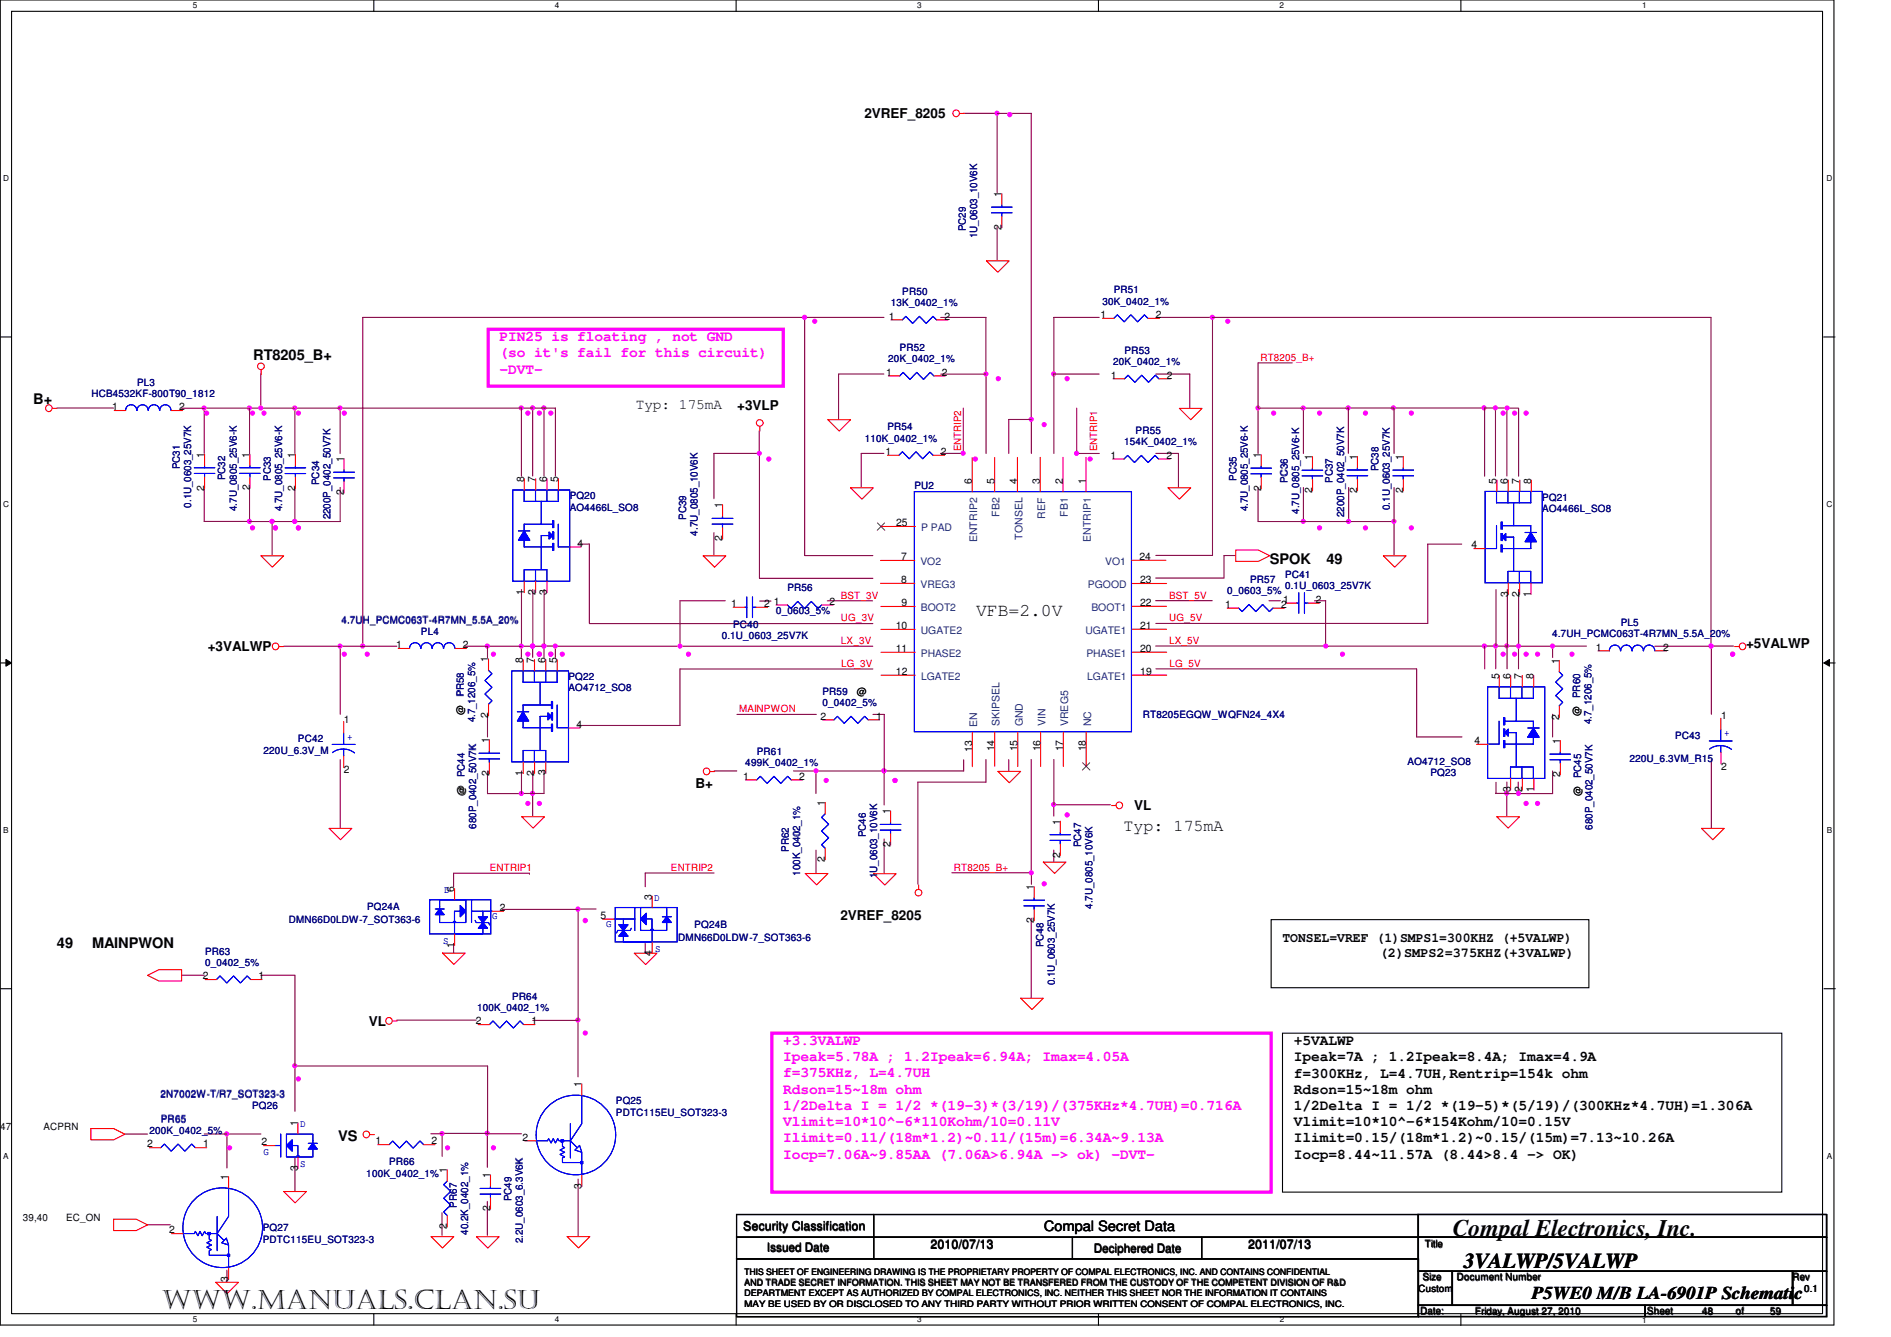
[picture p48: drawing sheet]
<svg xmlns="http://www.w3.org/2000/svg" width="297mm" height="210mm" viewBox="0 0 297 210" stroke-linecap="round" stroke-linejoin="round" font-family="sans-serif">
<defs><g id="words">
<text font-size="4.2" x="25.4" y="205.5">www.manuals.clan.su</text>
<text font-size="3.7" x="228.2" y="194.1">Compal Electronics, Inc.</text>
<text font-size="3.4" x="229.9" y="199.1">3VALWP/5VALWP</text>
<g font-size="2.8">
<text x="153.3" y="96.7">VFB=2.0V</text>
<text x="240.6" y="203.9">P5WE0 M/B LA-6901P Schematic</text>
</g>
<text font-size="2.6" x="176.5" y="130.5">Typ: 175mA</text>
<g font-size="2.3" fill="#f0f">
<text x="78.5" y="53.6">PIN25 is floating , not GND</text>
<text x="78.5" y="56.1">(so it's fail for this circuit)</text>
<text x="78.5" y="58.7">-DVT-</text>
<text x="123" y="164.1">+3.3VALWP</text>
<text x="123" y="166.6">Ipeak=5.78A ; 1.2Ipeak=6.94A; Imax=4.05A</text>
<text x="123" y="169.2">f=375KHz, L=4.7UH</text>
<text x="123" y="171.7">Rdson=15~18m ohm</text>
<text x="123" y="174.3">1/2Delta I = 1/2 *(19-3)*(3/19)/(375KHz*4.7UH)=0.716A</text>
<text x="123" y="176.8">Vlimit=10*10^-6*110Kohm/10=0.11V</text>
<text x="123" y="179.3">Ilimit=0.11/(18m*1.2)~0.11/(15m)=6.34A~9.13A</text>
<text x="123" y="181.9">Iocp=7.06A~9.85AA (7.06A&gt;6.94A -&gt; ok) -DVT-</text>
</g>
<g font-size="2.3">
<text x="39.8" y="56.5">RT8205_B+</text>
<text x="5.2" y="63.4">B+</text>
<text x="99.9" y="64.3">Typ: 175mA</text>
<text x="199.4" y="88.5">SPOK</text>
<text x="208.3" y="88.5">49</text>
<text x="8.9" y="148.8">49</text>
<text x="14.5" y="148.8">MAINPWON</text>
<text x="203.2" y="164.1">+5VALWP</text>
<text x="203.2" y="166.6">Ipeak=7A ; 1.2Ipeak=8.4A; Imax=4.9A</text>
<text x="203.2" y="169.2">f=300KHz, L=4.7UH,Rentrip=154k ohm</text>
<text x="203.2" y="171.7">Rdson=15~18m ohm</text>
<text x="53.1" y="179.2">VS</text>
<text x="203.2" y="174.3">1/2Delta I = 1/2 *(19-5)*(5/19)/(300KHz*4.7UH)=1.306A</text>
<text x="203.2" y="176.8">Vlimit=10*10^-6*154Kohm/10=0.15V</text>
<text x="203.2" y="179.3">Ilimit=0.15/(18m*1.2)~0.15/(15m)=7.13~10.26A</text>
<text x="203.2" y="181.9">Iocp=8.44~11.57A (8.44&gt;8.4 -&gt; OK)</text>
</g>
<text font-size="2.2" x="164" y="193.2">Compal Secret Data</text>
<g font-size="2.1">
<text x="135.8" y="18.6">2VREF_8205</text>
<text x="115.8" y="64.3">+3VLP</text>
<text x="274.3" y="101.7">+5VALWP</text>
<text x="32.6" y="102.3">+3VALWP</text>
<text x="109.3" y="123.7">B+</text>
<text x="178.2" y="127.2">VL</text>
<text x="132" y="144.5">2VREF_8205</text>
<text x="201.5" y="147.9">TONSEL=VREF (1)SMPS1=300KHZ (+5VALWP)</text>
<text x="216.7" y="150.3">(2)SMPS2=375KHZ(+3VALWP)</text>
<text x="57.9" y="161.1">VL</text>
</g>
<g font-size="2">
<text x="116.7" y="193.1">Security Classification</text>
<text x="146.2" y="196">2010/07/13</text>
<text x="196" y="196">2011/07/13</text>
</g>
<g font-size="1.9">
<text x="120.5" y="196.5">Issued Date</text>
<text x="171.8" y="196.6">Deciphered Date</text>
</g>
<g font-size="1.6">
<text x="157.3" y="30.9" transform="rotate(-90 157.3 30.9)">1</text>
<text x="157.3" y="36.1" transform="rotate(-90 157.3 36.1)">2</text>
<text x="139.6" y="50.2">1</text>
<text x="148.4" y="50.2">2</text>
<text x="172.8" y="49.9">1</text>
<text x="181.6" y="49.9">2</text>
<text x="139.2" y="59">1</text>
<text x="147.9" y="59">2</text>
<text x="174.5" y="59.4">1</text>
<text x="183.3" y="59.4">2</text>
<text x="17.6" y="64.4">1</text>
<text x="28.1" y="64.4">2</text>
<text x="32.1" y="71.9" transform="rotate(-90 32.1 71.9)">1</text>
<text x="39.2" y="71.9" transform="rotate(-90 39.2 71.9)">1</text>
<text x="46.4" y="71.9" transform="rotate(-90 46.4 71.9)">1</text>
<text x="139.1" y="71.4">1</text>
<text x="147.8" y="71.4">2</text>
<text x="198.1" y="71.9" transform="rotate(-90 198.1 71.9)">1</text>
<text x="32.1" y="77" transform="rotate(-90 32.1 77)">2</text>
<text x="39.2" y="77" transform="rotate(-90 39.2 77)">2</text>
<text x="46.4" y="77" transform="rotate(-90 46.4 77)">2</text>
<text x="54" y="72.6" transform="rotate(-90 54 72.6)">1</text>
<text x="54" y="77.7" transform="rotate(-90 54 77.7)">2</text>
<text x="82.3" y="75.7" transform="rotate(-90 82.3 75.7)">8</text>
<text x="84.1" y="75.7" transform="rotate(-90 84.1 75.7)">7</text>
<text x="85.9" y="75.7" transform="rotate(-90 85.9 75.7)">6</text>
<text x="87.7" y="75.7" transform="rotate(-90 87.7 75.7)">5</text>
<text x="152.7" y="76" transform="rotate(-90 152.7 76)">6</text>
<text x="156.2" y="76" transform="rotate(-90 156.2 76)">5</text>
<text x="159.8" y="76" transform="rotate(-90 159.8 76)">4</text>
<text x="163.3" y="75.9" transform="rotate(-90 163.3 75.9)">3</text>
<text x="166.9" y="75.9" transform="rotate(-90 166.9 75.9)">2</text>
<text x="170.5" y="76" transform="rotate(-90 170.5 76)">1</text>
<text x="174.4" y="72">1</text>
<text x="183.2" y="72">2</text>
<text x="198.1" y="77.1" transform="rotate(-90 198.1 77.1)">2</text>
<text x="206.1" y="72.3" transform="rotate(-90 206.1 72.3)">1</text>
<text x="206.1" y="77.4" transform="rotate(-90 206.1 77.4)">2</text>
<text x="213.2" y="72.2" transform="rotate(-90 213.2 72.2)">1</text>
<text x="213.2" y="77.4" transform="rotate(-90 213.2 77.4)">2</text>
<text x="220.4" y="72.2" transform="rotate(-90 220.4 72.2)">1</text>
<text x="220.4" y="77.4" transform="rotate(-90 220.4 77.4)">2</text>
<text x="235.1" y="75.9" transform="rotate(-90 235.1 75.9)">5</text>
<text x="236.9" y="75.9" transform="rotate(-90 236.9 75.9)">6</text>
<text x="238.7" y="75.9" transform="rotate(-90 238.7 75.9)">7</text>
<text x="240.5" y="75.9" transform="rotate(-90 240.5 75.9)">8</text>
<text x="113.5" y="79.8" transform="rotate(-90 113.5 79.8)">1</text>
<text x="140.7" y="82.6">25</text>
<text x="90.7" y="85.8">4</text>
<text x="113.5" y="85" transform="rotate(-90 113.5 85)">2</text>
<text x="141.6" y="87.9">7</text>
<text x="179" y="87.9">24</text>
<text x="231.2" y="86.1">4</text>
<text x="82.3" y="93.4" transform="rotate(-90 82.3 93.4)">1</text>
<text x="84.1" y="93.4" transform="rotate(-90 84.1 93.4)">2</text>
<text x="85.9" y="93.4" transform="rotate(-90 85.9 93.4)">3</text>
<text x="114.8" y="95.3">1</text>
<text x="120" y="95.3">2</text>
<text x="121.6" y="94.9">1</text>
<text x="130.3" y="94.9">2</text>
<text x="141.6" y="91.5">8</text>
<text x="141.6" y="95.2">9</text>
<text x="179.1" y="95.1">22</text>
<text x="179.1" y="91.6">23</text>
<text x="192.4" y="95.4">1</text>
<text x="201.2" y="95.4">2</text>
<text x="201.6" y="94.6">1</text>
<text x="206.7" y="94.6">2</text>
<text x="236.9" y="93.7" transform="rotate(-90 236.9 93.7)">3</text>
<text x="238.7" y="93.7" transform="rotate(-90 238.7 93.7)">2</text>
<text x="240.4" y="93.7" transform="rotate(-90 240.4 93.7)">1</text>
<text x="62.2" y="101.8">1</text>
<text x="72.7" y="101.8">2</text>
<text x="140.7" y="98.8">10</text>
<text x="179.1" y="98.7">21</text>
<text x="76.7" y="104" transform="rotate(-90 76.7 104)">1</text>
<text x="82.1" y="104.1" transform="rotate(-90 82.1 104.1)">8</text>
<text x="83.9" y="104.1" transform="rotate(-90 83.9 104.1)">7</text>
<text x="85.7" y="104.1" transform="rotate(-90 85.7 104.1)">6</text>
<text x="87.5" y="104.1" transform="rotate(-90 87.5 104.1)">5</text>
<text x="140.7" y="102.4">11</text>
<text x="140.7" y="106">12</text>
<text x="179.1" y="102.3">20</text>
<text x="179.1" y="105.9">19</text>
<text x="235.5" y="106.6" transform="rotate(-90 235.5 106.6)">5</text>
<text x="237.3" y="106.6" transform="rotate(-90 237.3 106.6)">6</text>
<text x="239.1" y="106.6" transform="rotate(-90 239.1 106.6)">7</text>
<text x="240.9" y="106.6" transform="rotate(-90 240.9 106.6)">8</text>
<text x="244.9" y="104.2" transform="rotate(-90 244.9 104.2)">1</text>
<text x="250.7" y="102.1">1</text>
<text x="261.2" y="102.1">2</text>
<text x="54" y="113.5">1</text>
<text x="72.9" y="112.2" transform="rotate(-90 72.9 112.2)">@</text>
<text x="76.7" y="112.7" transform="rotate(-90 76.7 112.7)">2</text>
<text x="128.9" y="113">2</text>
<text x="134.6" y="109.1">@</text>
<text x="137.6" y="113">1</text>
<text x="244.9" y="113" transform="rotate(-90 244.9 113)">2</text>
<text x="248.2" y="112.4" transform="rotate(-90 248.2 112.4)">@</text>
<text x="270.4" y="112.9">1</text>
<text x="76.8" y="116.7" transform="rotate(-90 76.8 116.7)">1</text>
<text x="90.6" y="114.2">4</text>
<text x="152.7" y="118" transform="rotate(-90 152.7 118)">13</text>
<text x="156.2" y="117.9" transform="rotate(-90 156.2 117.9)">14</text>
<text x="159.8" y="118" transform="rotate(-90 159.8 118)">15</text>
<text x="163.4" y="118" transform="rotate(-90 163.4 118)">16</text>
<text x="167" y="118" transform="rotate(-90 167 118)">17</text>
<text x="170.6" y="118" transform="rotate(-90 170.6 118)">18</text>
<text x="231.6" y="116.8">4</text>
<text x="245.1" y="116.8" transform="rotate(-90 245.1 116.8)">1</text>
<text x="54" y="121.4">2</text>
<text x="73" y="124.9" transform="rotate(-90 73 124.9)">@</text>
<text x="76.8" y="121.8" transform="rotate(-90 76.8 121.8)">2</text>
<text x="82.1" y="121.8" transform="rotate(-90 82.1 121.8)">1</text>
<text x="83.9" y="121.8" transform="rotate(-90 83.9 121.8)">2</text>
<text x="85.7" y="121.7" transform="rotate(-90 85.7 121.7)">3</text>
<text x="116.7" y="122.4">1</text>
<text x="125.5" y="122.4">2</text>
<text x="237.2" y="124.4" transform="rotate(-90 237.2 124.4)">3</text>
<text x="239.1" y="124.4" transform="rotate(-90 239.1 124.4)">2</text>
<text x="240.9" y="124.4" transform="rotate(-90 240.9 124.4)">1</text>
<text x="245.1" y="122" transform="rotate(-90 245.1 122)">2</text>
<text x="248.4" y="125" transform="rotate(-90 248.4 125)">@</text>
<text x="270.4" y="120.8">2</text>
<text x="129.6" y="126.5" transform="rotate(-90 129.6 126.5)">1</text>
<text x="139.9" y="127.9" transform="rotate(-90 139.9 127.9)">1</text>
<text x="166.5" y="129.5" transform="rotate(-90 166.5 129.5)">1</text>
<text x="129.6" y="135.3" transform="rotate(-90 129.6 135.3)">2</text>
<text x="139.9" y="133" transform="rotate(-90 139.9 133)">2</text>
<text x="166.5" y="134.6" transform="rotate(-90 166.5 134.6)">2</text>
<text x="71.4" y="140.1" transform="rotate(-90 71.4 140.1)">6</text>
<text x="78.5" y="143">2</text>
<text x="102.4" y="141.3" transform="rotate(-90 102.4 141.3)">3</text>
<text x="162.4" y="139.8" transform="rotate(-90 162.4 139.8)">1</text>
<text x="71.4" y="148.8" transform="rotate(-90 71.4 148.8)">1</text>
<text x="94.3" y="144.2">5</text>
<text x="162.4" y="144.9" transform="rotate(-90 162.4 144.9)">2</text>
<text x="31.9" y="153.7">2</text>
<text x="40.6" y="153.7">1</text>
<text x="102.4" y="150" transform="rotate(-90 102.4 150)">4</text>
<text x="74.8" y="160.8">2</text>
<text x="83.5" y="160.8">1</text>
<text x="91.3" y="170.7" transform="rotate(-90 91.3 170.7)">1</text>
<text x="0" y="177.4">47</text>
<text x="6.8" y="177.4">ACPRN</text>
<text x="41.1" y="179.8">2</text>
<text x="46.8" y="176.8" transform="rotate(-90 46.8 176.8)">1</text>
<text x="59" y="179.7">1</text>
<text x="67.8" y="179.7">2</text>
<text x="82.1" y="179.1">2</text>
<text x="23.1" y="180.1">2</text>
<text x="31.9" y="180.1">1</text>
<text x="35.9" y="185.3" transform="rotate(-90 35.9 185.3)">1</text>
<text x="46.8" y="183.8" transform="rotate(-90 46.8 183.8)">3</text>
<text x="70.2" y="184.2" transform="rotate(-90 70.2 184.2)">1</text>
<text x="77" y="185" transform="rotate(-90 77 185)">1</text>
<text x="3.6" y="191.6">39,40</text>
<text x="10.4" y="191.6">EC_ON</text>
<text x="77" y="190.2" transform="rotate(-90 77 190.2)">2</text>
<text x="91.4" y="186.6" transform="rotate(-90 91.4 186.6)">3</text>
<text x="26.6" y="193.6">2</text>
<text x="70.2" y="193" transform="rotate(-90 70.2 193)">2</text>
<text x="223.8" y="195.8">Title</text>
<text x="35.9" y="201.2" transform="rotate(-90 35.9 201.2)">3</text>
<text x="222.8" y="202.8">Custom</text>
<text x="223.5" y="201">Size</text>
<text x="228.8" y="201">Document Number</text>
<text x="281.5" y="201">Rev</text>
<text x="283.4" y="202.8">0.1</text>
<text x="223.1" y="206.3">Date:</text>
<text x="231.7" y="206.4">Friday, August 27, 2010</text>
<text x="258.7" y="206.3">Sheet</text>
<text x="267.3" y="206.4">48</text>
<text x="272.6" y="206.3">of</text>
<text x="278" y="206.4">59</text>
</g>
<g font-size="1.6" fill="#000080">
<text x="151.7" y="36.3" transform="rotate(-90 151.7 36.3)">PC29</text>
<text x="153.5" y="37.4" transform="rotate(-90 153.5 37.4)">1U_0603_10V6K</text>
<text x="141.7" y="46.3">PR50</text>
<text x="173.2" y="47.9">30K_0402_1%</text>
<text x="175" y="46.1">PR51</text>
<text x="139.9" y="48.1">13K_0402_1%</text>
<text x="139.5" y="56.9">20K_0402_1%</text>
<text x="141.3" y="55.1">PR52</text>
<text x="174.8" y="57.3">20K_0402_1%</text>
<text x="176.6" y="55.5">PR53</text>
<text x="14.4" y="62.3">HCB4532KF-800T90_1812</text>
<text x="21.5" y="60.5">PL3</text>
<text x="135.8" y="69.3">110K_0402_1%</text>
<text x="139.4" y="67.6">PR54</text>
<text x="176.6" y="69.9">154K_0402_1%</text>
<text x="178.4" y="68.1">PR55</text>
<text x="28.3" y="73.7" transform="rotate(-90 28.3 73.7)">PC31</text>
<text x="35.4" y="75.4" transform="rotate(-90 35.4 75.4)">PC32</text>
<text x="42.5" y="75.4" transform="rotate(-90 42.5 75.4)">PC33</text>
<text x="50.1" y="76.2" transform="rotate(-90 50.1 76.2)">PC34</text>
<text x="143.6" y="76.8">PU2</text>
<text x="194.2" y="75.5" transform="rotate(-90 194.2 75.5)">PC35</text>
<text x="202.3" y="75.8" transform="rotate(-90 202.3 75.8)">PC36</text>
<text x="209.3" y="75.8" transform="rotate(-90 209.3 75.8)">PC37</text>
<text x="216.5" y="74" transform="rotate(-90 216.5 74)">PC38</text>
<text x="30.1" y="79.7" transform="rotate(-90 30.1 79.7)">0.1U_0603_25V7K</text>
<text x="37.2" y="80.2" transform="rotate(-90 37.2 80.2)">4.7U_0805_25V6-K</text>
<text x="44.3" y="80.2" transform="rotate(-90 44.3 80.2)">4.7U_0805_25V6-K</text>
<text x="51.9" y="81.6" transform="rotate(-90 51.9 81.6)">2200P_0402_50V7K</text>
<text x="89.5" y="78.4">PQ20</text>
<text x="89.5" y="80.2">AO4466L_SO8</text>
<text x="107.8" y="81.6" transform="rotate(-90 107.8 81.6)">PC39</text>
<text x="196" y="80.3" transform="rotate(-90 196 80.3)">4.7U_0805_25V6-K</text>
<text x="204.1" y="80.7" transform="rotate(-90 204.1 80.7)">4.7U_0805_25V6-K</text>
<text x="211.1" y="81.2" transform="rotate(-90 211.1 81.2)">2200P_0402_50V7K</text>
<text x="218.3" y="80.1" transform="rotate(-90 218.3 80.1)">0.1U_0603_25V7K</text>
<text x="242.2" y="78.6">PQ21</text>
<text x="242.2" y="80.4">AO4466L_SO8</text>
<text x="109.6" y="84.1" transform="rotate(-90 109.6 84.1)">4.7U_0805_10V6K</text>
<text x="123.7" y="92.8">PR56</text>
<text x="192.8" y="93.3">0_0603_5%</text>
<text x="196.4" y="91.5">PR57</text>
<text x="201.9" y="90.8">PC41</text>
<text x="201.9" y="92.5">0.1U_0603_25V7K</text>
<text x="53.6" y="97.9">4.7UH_PCMC063T-4R7MN_5.5A_20%</text>
<text x="66.1" y="99.7">PL4</text>
<text x="113.4" y="100.4">0.1U_0603_25V7K</text>
<text x="115.2" y="98.6">PC40</text>
<text x="121.9" y="96.4">0_0603_5%</text>
<text x="243.8" y="100">4.7UH_PCMC063T-4R7MN_5.5A_20%</text>
<text x="254.6" y="98.2">PL5</text>
<text x="89.3" y="106.8">PQ22</text>
<text x="72.9" y="109.3" transform="rotate(-90 72.9 109.3)">PR58</text>
<text x="74.6" y="113.4" transform="rotate(-90 74.6 113.4)">4.7_1206_5%</text>
<text x="89.3" y="108.6">AO4712_SO8</text>
<text x="129.2" y="109.1">PR59</text>
<text x="129.2" y="110.9">0_0402_5%</text>
<text x="179.5" y="112.7">RT8205EGQW_WQFN24_4X4</text>
<text x="248.2" y="109.6" transform="rotate(-90 248.2 109.6)">PR60</text>
<text x="250" y="113.7" transform="rotate(-90 250 113.7)">4.7_1206_5%</text>
<text x="41.4" y="118.3">220U_6.3V_M</text>
<text x="46.8" y="116.5">PC42</text>
<text x="118.9" y="118.5">PR61</text>
<text x="256" y="119.6">220U_6.3VM_R15</text>
<text x="263.1" y="116">PC43</text>
<text x="73" y="122" transform="rotate(-90 73 122)">PC44</text>
<text x="117.1" y="120.3">499K_0402_1%</text>
<text x="221.1" y="120.1">AO4712_SO8</text>
<text x="224.7" y="121.9">PQ23</text>
<text x="248.4" y="122.2" transform="rotate(-90 248.4 122.2)">PC45</text>
<text x="74.8" y="130.1" transform="rotate(-90 74.8 130.1)">680P_0402_50V7K</text>
<text x="136" y="131.4" transform="rotate(-90 136 131.4)">PC46</text>
<text x="250.1" y="130.2" transform="rotate(-90 250.1 130.2)">680P_0402_50V7K</text>
<text x="123.9" y="133.7" transform="rotate(-90 123.9 133.7)">PR62</text>
<text x="125.7" y="137.5" transform="rotate(-90 125.7 137.5)">100K_0402_1%</text>
<text x="137.8" y="137.9" transform="rotate(-90 137.8 137.9)">1U_0603_10V6K</text>
<text x="169.8" y="133" transform="rotate(-90 169.8 133)">PC47</text>
<text x="57.7" y="142.9">PQ24A</text>
<text x="171.6" y="142.7" transform="rotate(-90 171.6 142.7)">4.7U_0805_10V6K</text>
<text x="32.2" y="149.9">PR63</text>
<text x="45.4" y="144.9">DMN66D0LDW-7_SOT363-6</text>
<text x="106.5" y="147.7">DMN66D0LDW-7_SOT363-6</text>
<text x="109.1" y="145.7">PQ24B</text>
<text x="163.9" y="148.7" transform="rotate(-90 163.9 148.7)">PC48</text>
<text x="32.2" y="151.6">0_0402_5%</text>
<text x="165.7" y="154.7" transform="rotate(-90 165.7 154.7)">0.1U_0603_25V7K</text>
<text x="74.9" y="158.7">100K_0402_1%</text>
<text x="80.5" y="156.9">PR64</text>
<text x="25.2" y="172.3">2N7002W-T/R7_SOT323-3</text>
<text x="96.8" y="173.4">PQ25</text>
<text x="23.5" y="178">200K_0402_5%</text>
<text x="25.3" y="176.2">PR65</text>
<text x="39.6" y="174.1">PQ26</text>
<text x="96.8" y="175.2">PDTC115EU_SOT323-3</text>
<text x="57.5" y="184.7">100K_0402_1%</text>
<text x="61.1" y="182.9">PR66</text>
<text x="71.7" y="189.6" transform="rotate(-90 71.7 189.6)">PR67</text>
<text x="80.3" y="188.6" transform="rotate(-90 80.3 188.6)">PC49</text>
<text x="41.3" y="193.3">PQ27</text>
<text x="41.3" y="195.1">PDTC115EU_SOT323-3</text>
<text x="73.5" y="193.9" transform="rotate(-90 73.5 193.9)">40.2K_0402_1%</text>
<text x="82.1" y="195.2" transform="rotate(-90 82.1 195.2)">2.2U_0603_6.3V6K</text>
</g>
<g font-size="1.6" fill="#f00">
<text x="198" y="56.6">RT8205_B+</text>
<text x="151" y="70.8" transform="rotate(-90 151 70.8)">ENTRIP2</text>
<text x="172.3" y="70.9" transform="rotate(-90 172.3 70.9)">ENTRIP1</text>
<text x="132.1" y="94">BST_3V</text>
<text x="183.6" y="94">BST_5V</text>
<text x="132.1" y="101.1">LX_3V</text>
<text x="132.1" y="97.6">UG_3V</text>
<text x="183.7" y="101.1">LX_5V</text>
<text x="183.7" y="97.5">UG_5V</text>
<text x="132.1" y="104.7">LG_3V</text>
<text x="183.7" y="104.7">LG_5V</text>
<text x="116.1" y="111.8">MAINPWON</text>
<text x="76.9" y="136.7">ENTRIP1</text>
<text x="105.4" y="136.7">ENTRIP2</text>
<text x="149.9" y="136.7">RT8205_B+</text>
</g>
<g font-size="1.6" fill="#004080">
<text x="144.7" y="83.4">P PAD</text>
<text x="157" y="81.1" transform="rotate(-90 157 81.1)">FB2</text>
<text x="164.2" y="81.4" transform="rotate(-90 164.2 81.4)">REF</text>
<text x="167.7" y="81.1" transform="rotate(-90 167.7 81.1)">FB1</text>
<text x="144.6" y="88.7">VO2</text>
<text x="153.5" y="85.1" transform="rotate(-90 153.5 85.1)">ENTRIP2</text>
<text x="160.6" y="84.7" transform="rotate(-90 160.6 84.7)">TONSEL</text>
<text x="171.4" y="85.1" transform="rotate(-90 171.4 85.1)">ENTRIP1</text>
<text x="173.6" y="88.7">VO1</text>
<text x="144.6" y="92.3">VREG3</text>
<text x="144.7" y="95.9">BOOT2</text>
<text x="170.9" y="92.3">PGOOD</text>
<text x="171.4" y="95.9">BOOT1</text>
<text x="144.7" y="99.5">UGATE2</text>
<text x="170.5" y="99.5">UGATE1</text>
<text x="144.7" y="103.1">PHASE2</text>
<text x="144.7" y="106.7">LGATE2</text>
<text x="170.6" y="103.1">PHASE1</text>
<text x="170.8" y="106.7">LGATE1</text>
<text x="153.5" y="114.1" transform="rotate(-90 153.5 114.1)">EN</text>
<text x="157" y="114" transform="rotate(-90 157 114)">SKIPSEL</text>
<text x="160.6" y="114" transform="rotate(-90 160.6 114)">GND</text>
<text x="164.2" y="114" transform="rotate(-90 164.2 114)">VIN</text>
<text x="167.8" y="114" transform="rotate(-90 167.8 114)">VREG5</text>
<text x="171.4" y="114" transform="rotate(-90 171.4 114)">NC</text>
</g>
<g font-size="1.6" fill="#00f">
<text x="54.5" y="116.1">+</text>
<text x="270.8" y="115.6">+</text>
<text x="69.8" y="140.2">D</text>
<text x="102.8" y="141.4">D</text>
<text x="69.6" y="148.2">S</text>
<text x="77.3" y="144.3">G</text>
<text x="95.2" y="145.5">G</text>
<text x="102.9" y="149.5">S</text>
<text x="47.1" y="176.9">D</text>
<text x="41.4" y="181.3">G</text>
<text x="47.1" y="183.2">S</text>
</g>
<g font-size="1.4">
<text x="116.9" y="200.2">THIS SHEET OF ENGINEERING DRAWING IS THE PROPRIETARY PROPERTY OF COMPAL ELECTRONICS, INC. AND CONTAINS CONFIDENTIAL</text>
<text x="116.9" y="201.8">AND TRADE SECRET INFORMATION. THIS SHEET MAY NOT BE TRANSFERED FROM THE CUSTODY OF THE COMPETENT DIVISION OF R&amp;D</text>
<text x="116.9" y="203.5">DEPARTMENT EXCEPT AS AUTHORIZED BY COMPAL ELECTRONICS, INC. NEITHER THIS SHEET NOR THE INFORMATION IT CONTAINS</text>
<text x="116.9" y="205.1">MAY BE USED BY OR DISCLOSED TO ANY THIRD PARTY WITHOUT PRIOR WRITTEN CONSENT OF COMPAL ELECTRONICS, INC.</text>
</g>
<g font-size="1.3">
<text x="30.3" y="1.3">5</text>
<text x="87.2" y="1.3">4</text>
<text x="144.1" y="1.3">3</text>
<text x="201" y="1.3">2</text>
<text x="257.9" y="1.3">1</text>
<text x=".5" y="28.5">D</text>
<text x="286.9" y="28.5">D</text>
<text x=".5" y="79.6">C</text>
<text x="286.9" y="79.6">C</text>
<text x=".5" y="130.8">B</text>
<text x="286.9" y="130.8">B</text>
<text x=".5" y="181.9">A</text>
<text x="287" y="181.9">A</text>
<text x="30.3" y="207.6">5</text>
<text x="87.2" y="207.6">4</text>
<text x="144.1" y="207.6">3</text>
<text x="201" y="207.6">2</text>
<text x="257.9" y="207.6">1</text>
</g>
</g></defs>
<path d="M1.8 1.8h284.5v204.4h-284.5zM288.1 0h-288.1v208h288.1v-208" fill="none" stroke="#000" stroke-width=".17"/>
<g fill="#fff">
<path d="M30.3 .2h.6v1.4h-.6z"/>
<path d="M30.3 206.4h.6v1.4h-.6z"/>
</g>
<path d="M58.7 0v1.8M58.7 206.3v1.7" fill="none" stroke="#000" stroke-width=".17"/>
<g fill="#fff">
<path d="M87.2 .2h.6v1.4h-.6z"/>
<path d="M87.2 206.4h.6v1.4h-.6z"/>
</g>
<path d="M115.6 0v1.8M115.6 206.3v1.8" fill="none" stroke="#000" stroke-width=".17"/>
<g fill="#fff">
<path d="M144.1 .2h.7v1.4h-.7z"/>
<path d="M144.1 206.5h.7v1.4h-.7z"/>
</g>
<path d="M172.5 0v1.8M172.5 206.3v1.8" fill="none" stroke="#000" stroke-width=".17"/>
<g fill="#fff">
<path d="M201 .2h.7v1.4h-.7z"/>
<path d="M201 206.5h.7v1.4h-.7z"/>
</g>
<path d="M229.5 0v1.8M229.5 206.3v1.8" fill="none" stroke="#000" stroke-width=".17"/>
<g fill="#fff">
<path d="M257.9 .2h.7v1.4h-.7z"/>
<path d="M257.9 206.5h.7v1.4h-.7z"/>
<path d="M.5 27.3h.9v1.4h-.9z"/>
<path d="M286.9 27.3h.9v1.4h-.9z"/>
<path d="M.5 78.4h.9v1.4h-.9z"/>
<path d="M286.9 78.4h.9v1.4h-.9z"/>
</g>
<path d="M0 52.9h1.8M286.5 52.9h1.7" fill="none" stroke="#000" stroke-width=".17"/>
<g fill="#fff">
<path d="M.5 129.6h.8v1.4h-.8z"/>
<path d="M286.9 129.6h.8v1.4h-.8z"/>
</g>
<path d="M0 104.1h1.8M286.5 104.1h1.8" fill="none" stroke="#000" stroke-width=".17"/>
<path d="M.9 103.5l.9 .6-.9 .5zM286.5 104.1l.9-.6v1.1z" fill="#000"/>
<path d="M.9 103.5l.9 .6-.9 .5zM286.5 104.1l.9-.6v1.1z" fill="none" stroke="#000" stroke-width=".16"/>
<g fill="#fff">
<path d="M.5 180.8h.8v1.4h-.8z"/>
<path d="M287 180.8h.8v1.4h-.8z"/>
</g>
<path d="M0 155.2h1.8M286.5 155.2h1.8" fill="none" stroke="#000" stroke-width=".17"/>
<path d="M76.5 177.9v5.4M76.5 188.6v5.3" fill="none" stroke="#800040" stroke-width=".17"/>
<circle cx="76.5" cy="177.9" r=".32" fill="#f0f"/>
<circle cx="76.5" cy="177.9" r=".32" fill="none" stroke="#f0f" stroke-width=".17"/>
<path d="M218.9 64.1h14.2M69.4 177.9h7.1" fill="none" stroke="#800040" stroke-width=".17"/>
<circle cx="233.1" cy="64" r=".32" fill="#f0f"/>
<circle cx="233.1" cy="64" r=".32" fill="none" stroke="#f0f" stroke-width=".17"/>
<circle cx="218.9" cy="64" r=".32" fill="#f0f"/>
<circle cx="218.9" cy="64" r=".32" fill="none" stroke="#f0f" stroke-width=".17"/>
<path d="M234.9 64.1v10.6M236.7 124.6v3.5" fill="none" stroke="#800040" stroke-width=".17"/>
<circle cx="236.7" cy="124.5" r=".32" fill="#f0f"/>
<circle cx="236.7" cy="124.5" r=".32" fill="none" stroke="#f0f" stroke-width=".17"/>
<path d="M233.1 64.1h3.6v10.6M181.5 94.3h8.9M238.5 122.8v1.8M69.4 190.4v3.5" fill="none" stroke="#800040" stroke-width=".17"/>
<circle cx="234.9" cy="64" r=".32" fill="#f0f"/>
<circle cx="234.9" cy="64" r=".32" fill="none" stroke="#f0f" stroke-width=".17"/>
<path d="M41 58.7v5.4M138.8 58.7h-7.1v7.1M8.9 64.1h8.9M119.3 67.6v3.6h-7.2v7.1M138.8 71.2h-3.5v5.3M147.7 71.2h3.6M112.1 83.6v3.6M208.2 94.3v7.1h-26.7M85.5 103.2v-1.8h1.7v1.8M106.8 105v8.9M236.7 122.8v1.8h-1.8" fill="none" stroke="#800040" stroke-width=".17"/>
<circle cx="85.4" cy="101.4" r=".32" fill="#f0f"/>
<circle cx="85.4" cy="101.4" r=".32" fill="none" stroke="#f0f" stroke-width=".17"/>
<path d="M85.5 64.1v10.6" fill="none" stroke="#800040" stroke-width=".17"/>
<circle cx="85.4" cy="64" r=".32" fill="#f0f"/>
<circle cx="85.4" cy="64" r=".32" fill="none" stroke="#f0f" stroke-width=".17"/>
<path d="M83.7 64.1v10.6M211.8 64.1h7.1M199.3 94.3h1.8" fill="none" stroke="#800040" stroke-width=".17"/>
<circle cx="211.8" cy="64" r=".32" fill="#f0f"/>
<circle cx="211.8" cy="64" r=".32" fill="none" stroke="#f0f" stroke-width=".17"/>
<path d="M233.2 101.4h1.7M236.7 101.4h1.8" fill="none" stroke="#800040" stroke-width=".17"/>
<circle cx="236.7" cy="101.4" r=".32" fill="#f0f"/>
<circle cx="236.7" cy="101.4" r=".32" fill="none" stroke="#f0f" stroke-width=".17"/>
<path d="M174.4 126.3h-8.9v1.8" fill="none" stroke="#800040" stroke-width=".17"/>
<circle cx="165.5" cy="126.3" r=".32" fill="#f0f"/>
<circle cx="165.5" cy="126.3" r=".32" fill="none" stroke="#f0f" stroke-width=".17"/>
<path d="M151.3 17.8h5.3v12.5M156.6 35.6v5.3M181.5 49.8h8.9M53.4 64.1v7.1M181.5 90.8h10.7M81.9 101.4v1.8M83.7 101.4v1.8M268.7 101.4h3.6" fill="none" stroke="#800040" stroke-width=".17"/>
<circle cx="156.6" cy="17.8" r=".32" fill="#f0f"/>
<circle cx="156.6" cy="17.8" r=".32" fill="none" stroke="#f0f" stroke-width=".17"/>
<path d="M165.5 49.8v8.9M211.8 64.1v7.1M42.7 81.9v5.3M181.6 87.2h8.9M149.5 137h12.5M165.5 133.5v1.7" fill="none" stroke="#800040" stroke-width=".17"/>
<circle cx="165.5" cy="58.7" r=".32" fill="#f0f"/>
<circle cx="165.5" cy="58.7" r=".32" fill="none" stroke="#f0f" stroke-width=".17"/>
<path d="M83.7 124.6v3.5" fill="none" stroke="#800040" stroke-width=".17"/>
<circle cx="83.7" cy="124.5" r=".32" fill="#f0f"/>
<circle cx="83.7" cy="124.5" r=".32" fill="none" stroke="#f0f" stroke-width=".17"/>
<path d="M165.5 49.8h7.2M172.7 58.7h-7.2v12.5M181.6 58.7h5.3v5.4M190.5 49.8v37.4M181.6 71.2h3.5v5.3M90.8 85.4h1.8v12.5M181.6 97.9h42.7M85.5 121v3.6M128.2 121v3.6M144.2 122.8v16M62.3 160.2h12.5" fill="none" stroke="#800040" stroke-width=".17"/>
<circle cx="190.4" cy="49.8" r=".32" fill="#f0f"/>
<circle cx="190.4" cy="49.8" r=".32" fill="none" stroke="#f0f" stroke-width=".17"/>
<path d="M162 17.8v48M57 49.8h69.4M154.9 49.8v8.9M83.7 64.1h1.8M162 119.2v17.8M165.5 119.2v7.2" fill="none" stroke="#800040" stroke-width=".17"/>
<circle cx="83.7" cy="64" r=".32" fill="#f0f"/>
<circle cx="83.7" cy="64" r=".32" fill="none" stroke="#f0f" stroke-width=".17"/>
<path d="M190.5 49.8h78.3v51.6" fill="none" stroke="#800040" stroke-width=".17"/>
<circle cx="268.7" cy="101.4" r=".32" fill="#f0f"/>
<circle cx="268.7" cy="101.4" r=".32" fill="none" stroke="#f0f" stroke-width=".17"/>
<path d="M234.9 105v-3.6h1.8v3.6M83.7 124.6h1.8M128.2 133.5v3.5" fill="none" stroke="#800040" stroke-width=".17"/>
<circle cx="234.9" cy="101.4" r=".32" fill="#f0f"/>
<circle cx="234.9" cy="101.4" r=".32" fill="none" stroke="#f0f" stroke-width=".17"/>
<path d="M87.2 64.1v10.6M106.8 94.3v7.1M206.5 94.3h1.8M229.6 85.4h-5.3v12.5M90.8 113.9h16M243.8 101.4h5.4M83.7 121v3.6h-1.8M144.2 122.8h10.7M90.8 142.7h2.8M90.8 160.2v8.9" fill="none" stroke="#800040" stroke-width=".17"/>
<circle cx="90.8" cy="160.1" r=".32" fill="#f0f"/>
<circle cx="90.8" cy="160.1" r=".32" fill="none" stroke="#f0f" stroke-width=".17"/>
<path d="M81.9 64.1h1.8M32.1 81.9h7.1M106.8 94.3h7.1M162 144.1v12.5" fill="none" stroke="#800040" stroke-width=".17"/>
<circle cx="81.9" cy="64" r=".32" fill="#f0f"/>
<circle cx="81.9" cy="64" r=".32" fill="none" stroke="#f0f" stroke-width=".17"/>
<path d="M57 49.8v51.6M130 94.3h7.1M154.9 119.2v3.6" fill="none" stroke="#800040" stroke-width=".17"/>
<circle cx="57" cy="101.4" r=".32" fill="#f0f"/>
<circle cx="57" cy="101.4" r=".32" fill="none" stroke="#f0f" stroke-width=".17"/>
<path d="M126.4 49.8h12.5M81.9 64.1v10.6M151.3 64.1v7.1" fill="none" stroke="#800040" stroke-width=".17"/>
<circle cx="151.3" cy="71.2" r=".32" fill="#f0f"/>
<circle cx="151.3" cy="71.2" r=".32" fill="none" stroke="#f0f" stroke-width=".17"/>
<path d="M126.4 49.8v37.4" fill="none" stroke="#800040" stroke-width=".17"/>
<circle cx="126.4" cy="49.8" r=".32" fill="#f0f"/>
<circle cx="126.4" cy="49.8" r=".32" fill="none" stroke="#f0f" stroke-width=".17"/>
<path d="M208.3 101.4h24.9" fill="none" stroke="#800040" stroke-width=".17"/>
<circle cx="233.2" cy="101.4" r=".32" fill="#f0f"/>
<circle cx="233.2" cy="101.4" r=".32" fill="none" stroke="#f0f" stroke-width=".17"/>
<circle cx="208.2" cy="101.4" r=".32" fill="#f0f"/>
<circle cx="208.2" cy="101.4" r=".32" fill="none" stroke="#f0f" stroke-width=".17"/>
<path d="M53.4 64.1h28.5M238.5 101.4v3.6" fill="none" stroke="#800040" stroke-width=".17"/>
<circle cx="53.4" cy="64" r=".32" fill="#f0f"/>
<circle cx="53.4" cy="64" r=".32" fill="none" stroke="#f0f" stroke-width=".17"/>
<path d="M156.7 17.8h5.3M162 65.9v5.3M181.6 105h40.9" fill="none" stroke="#800040" stroke-width=".17"/>
<circle cx="162" cy="65.8" r=".32" fill="#f0f"/>
<circle cx="162" cy="65.8" r=".32" fill="none" stroke="#f0f" stroke-width=".17"/>
<path d="M169.1 71.2h3.6M81.9 92.6v8.9M83.7 92.6v8.9M85.5 92.6v8.9M53.4 101.5h3.6" fill="none" stroke="#800040" stroke-width=".17"/>
<circle cx="83.7" cy="101.4" r=".32" fill="#f0f"/>
<circle cx="83.7" cy="101.4" r=".32" fill="none" stroke="#f0f" stroke-width=".17"/>
<path d="M169.1 64.1v7.1" fill="none" stroke="#800040" stroke-width=".17"/>
<circle cx="169.1" cy="71.2" r=".32" fill="#f0f"/>
<circle cx="169.1" cy="71.2" r=".32" fill="none" stroke="#f0f" stroke-width=".17"/>
<path d="M87.3 101.5h19.5" fill="none" stroke="#800040" stroke-width=".17"/>
<circle cx="87.2" cy="101.4" r=".32" fill="#f0f"/>
<circle cx="87.2" cy="101.4" r=".32" fill="none" stroke="#f0f" stroke-width=".17"/>
<path d="M119.3 71.2v19.6" fill="none" stroke="#800040" stroke-width=".17"/>
<circle cx="119.3" cy="71.2" r=".32" fill="#f0f"/>
<circle cx="119.3" cy="71.2" r=".32" fill="none" stroke="#f0f" stroke-width=".17"/>
<path d="M53.4 76.5v5.4M85.5 64.1h1.8M162 65.9h-3.5v5.3M236.8 92.6v8.9M238.5 92.6v8.9M57 101.5h5.3M222.5 105v10.7M162 137.1v1.7M90.8 185.1v8.9" fill="none" stroke="#800040" stroke-width=".17"/>
<circle cx="162" cy="137" r=".32" fill="#f0f"/>
<circle cx="162" cy="137" r=".32" fill="none" stroke="#f0f" stroke-width=".17"/>
<path d="M147.8 49.8h7.1M154.9 58.7v12.5M211.8 76.5v5.4M235 92.6v8.9M222.5 115.7h7.1" fill="none" stroke="#800040" stroke-width=".17"/>
<circle cx="154.9" cy="58.7" r=".32" fill="#f0f"/>
<circle cx="154.9" cy="58.7" r=".32" fill="none" stroke="#f0f" stroke-width=".17"/>
<path d="M46.3 64.1h7.1M233.2 64.1v10.7M69.5 178v3.6" fill="none" stroke="#800040" stroke-width=".17"/>
<circle cx="69.4" cy="178" r=".32" fill="#f0f"/>
<circle cx="69.4" cy="178" r=".32" fill="none" stroke="#f0f" stroke-width=".17"/>
<path d="M236.8 64.1h1.7v10.7" fill="none" stroke="#800040" stroke-width=".17"/>
<circle cx="236.7" cy="64.1" r=".32" fill="#f0f"/>
<circle cx="236.7" cy="64.1" r=".32" fill="none" stroke="#f0f" stroke-width=".17"/>
<path d="M147.8 58.7h7.1M81.9 101.5h1.8M158.5 119.3v1.7M235 122.8v1.8M236.8 124.6h1.7" fill="none" stroke="#800040" stroke-width=".17"/>
<circle cx="83.7" cy="101.4" r=".32" fill="#f0f"/>
<circle cx="83.7" cy="101.4" r=".32" fill="none" stroke="#f0f" stroke-width=".17"/>
<circle cx="81.9" cy="101.4" r=".32" fill="#f0f"/>
<circle cx="81.9" cy="101.4" r=".32" fill="none" stroke="#f0f" stroke-width=".17"/>
<path d="M83.7 101.5h1.8" fill="none" stroke="#800040" stroke-width=".17"/>
<circle cx="85.5" cy="101.4" r=".32" fill="#f0f"/>
<circle cx="85.5" cy="101.4" r=".32" fill="none" stroke="#f0f" stroke-width=".17"/>
<circle cx="83.7" cy="101.4" r=".32" fill="#f0f"/>
<circle cx="83.7" cy="101.4" r=".32" fill="none" stroke="#f0f" stroke-width=".17"/>
<path d="M76.6 101.5h5.3" fill="none" stroke="#800040" stroke-width=".17"/>
<circle cx="76.6" cy="101.4" r=".32" fill="#f0f"/>
<circle cx="76.6" cy="101.4" r=".32" fill="none" stroke="#f0f" stroke-width=".17"/>
<path d="M194.1 87.2h-1.8v3.6M76.6 112.1v3.6M76.6 124.6h5.3M67.7 178h1.8M83.7 160.2h7.1" fill="none" stroke="#800040" stroke-width=".17"/>
<circle cx="81.9" cy="124.6" r=".32" fill="#f0f"/>
<circle cx="81.9" cy="124.6" r=".32" fill="none" stroke="#f0f" stroke-width=".17"/>
<path d="M73 101.5h3.6v1.7M76.6 121v3.6M81.9 121v3.6M238.5 124.6h5.4" fill="none" stroke="#800040" stroke-width=".17"/>
<circle cx="238.5" cy="124.6" r=".32" fill="#f0f"/>
<circle cx="238.5" cy="124.6" r=".32" fill="none" stroke="#f0f" stroke-width=".17"/>
<path d="M238.5 101.5h5.4v1.7M243.9 112.1v3.6M243.9 121v3.6" fill="none" stroke="#800040" stroke-width=".17"/>
<circle cx="243.9" cy="101.4" r=".32" fill="#f0f"/>
<circle cx="243.9" cy="101.4" r=".32" fill="none" stroke="#f0f" stroke-width=".17"/>
<circle cx="238.5" cy="101.4" r=".32" fill="#f0f"/>
<circle cx="238.5" cy="101.4" r=".32" fill="none" stroke="#f0f" stroke-width=".17"/>
<path d="M112.2 121h3.5M138.9 121h12.4" fill="none" stroke="#800040" stroke-width=".17"/>
<circle cx="138.8" cy="121" r=".32" fill="#f0f"/>
<circle cx="138.8" cy="121" r=".32" fill="none" stroke="#f0f" stroke-width=".17"/>
<path d="M90.8 142.7v17.5" fill="none" stroke="#800040" stroke-width=".17"/>
<circle cx="90.8" cy="142.7" r=".33" fill="#f0f"/>
<circle cx="90.8" cy="142.7" r=".33" fill="none" stroke="#f0f" stroke-width=".17"/>
<path d="M101.3 137.1h10.9M124.6 121h14.3" fill="none" stroke="#800040" stroke-width=".17"/>
<circle cx="128.2" cy="121" r=".32" fill="#f0f"/>
<circle cx="128.2" cy="121" r=".32" fill="none" stroke="#f0f" stroke-width=".17"/>
<path d="M138.9 131.7v5.4M138.9 121v5.4" fill="none" stroke="#800040" stroke-width=".17"/>
<circle cx="138.9" cy="121" r=".32" fill="#f0f"/>
<circle cx="138.9" cy="121" r=".32" fill="none" stroke="#f0f" stroke-width=".17"/>
<path d="M32.1 64.1v7.1M32.1 76.5v5.4M204.7 64.1h7.2M219 64.1v7.1M211.9 81.9h7.1v5.3M76.6 178h5.3" fill="none" stroke="#800040" stroke-width=".17"/>
<circle cx="211.8" cy="81.9" r=".32" fill="#f0f"/>
<circle cx="211.8" cy="81.9" r=".32" fill="none" stroke="#f0f" stroke-width=".17"/>
<circle cx="219" cy="81.9" r=".32" fill="#f0f"/>
<circle cx="219" cy="81.9" r=".32" fill="none" stroke="#f0f" stroke-width=".17"/>
<path d="M204.7 76.5v5.4M219 76.5v5.4" fill="none" stroke="#800040" stroke-width=".17"/>
<circle cx="204.7" cy="81.9" r=".32" fill="#f0f"/>
<circle cx="204.7" cy="81.9" r=".32" fill="none" stroke="#f0f" stroke-width=".17"/>
<path d="M204.7 64.1v7.1" fill="none" stroke="#800040" stroke-width=".17"/>
<circle cx="204.7" cy="64.1" r=".32" fill="#f0f"/>
<circle cx="204.7" cy="64.1" r=".32" fill="none" stroke="#f0f" stroke-width=".17"/>
<path d="M197.6 64.1v7.1" fill="none" stroke="#800040" stroke-width=".17"/>
<circle cx="197.6" cy="64.1" r=".32" fill="#f0f"/>
<circle cx="197.6" cy="64.1" r=".32" fill="none" stroke="#f0f" stroke-width=".17"/>
<path d="M197.6 57v7.1h7.1M39.2 64.1h1.8M197.6 76.5v5.4h14.3" fill="none" stroke="#800040" stroke-width=".17"/>
<circle cx="39.2" cy="64.1" r=".32" fill="#f0f"/>
<circle cx="39.2" cy="64.1" r=".32" fill="none" stroke="#f0f" stroke-width=".17"/>
<path d="M46.3 81.9h7.1" fill="none" stroke="#800040" stroke-width=".17"/>
<circle cx="46.3" cy="81.9" r=".32" fill="#f0f"/>
<circle cx="46.3" cy="81.9" r=".32" fill="none" stroke="#f0f" stroke-width=".17"/>
<path d="M46.3 76.5v5.4M46.3 64.1v7.1" fill="none" stroke="#800040" stroke-width=".17"/>
<circle cx="46.3" cy="64.1" r=".32" fill="#f0f"/>
<circle cx="46.3" cy="64.1" r=".32" fill="none" stroke="#f0f" stroke-width=".17"/>
<path d="M39.2 76.5v5.4" fill="none" stroke="#800040" stroke-width=".17"/>
<circle cx="39.2" cy="81.9" r=".32" fill="#f0f"/>
<circle cx="39.2" cy="81.9" r=".32" fill="none" stroke="#f0f" stroke-width=".17"/>
<path d="M32.1 64.1h7.1v7.1" fill="none" stroke="#800040" stroke-width=".17"/>
<circle cx="32.1" cy="64.1" r=".32" fill="#f0f"/>
<circle cx="32.1" cy="64.1" r=".32" fill="none" stroke="#f0f" stroke-width=".17"/>
<path d="M39.2 81.9h3.6" fill="none" stroke="#800040" stroke-width=".17"/>
<circle cx="42.7" cy="81.9" r=".32" fill="#f0f"/>
<circle cx="42.7" cy="81.9" r=".32" fill="none" stroke="#f0f" stroke-width=".17"/>
<path d="M41 64.1h5.3" fill="none" stroke="#800040" stroke-width=".17"/>
<circle cx="41" cy="64.1" r=".32" fill="#f0f"/>
<circle cx="41" cy="64.1" r=".32" fill="none" stroke="#f0f" stroke-width=".17"/>
<path d="M42.8 81.9h3.5" fill="none" stroke="#800040" stroke-width=".17"/>
<circle cx="42.7" cy="81.9" r=".32" fill="#f0f"/>
<circle cx="42.7" cy="81.9" r=".32" fill="none" stroke="#f0f" stroke-width=".17"/>
<circle cx="46.3" cy="81.9" r=".32" fill="#f0f"/>
<circle cx="46.3" cy="81.9" r=".32" fill="none" stroke="#f0f" stroke-width=".17"/>
<path d="M233.2 101.5v3.5M259.9 101.5h8.9v10.6" fill="none" stroke="#800040" stroke-width=".17"/>
<circle cx="268.8" cy="101.4" r=".32" fill="#f0f"/>
<circle cx="268.8" cy="101.4" r=".32" fill="none" stroke="#f0f" stroke-width=".17"/>
<path d="M53.4 101.5v10.6M268.8 119.3v10.6" fill="none" stroke="#800040" stroke-width=".17"/>
<circle cx="53.4" cy="101.4" r=".32" fill="#f0f"/>
<circle cx="53.4" cy="101.4" r=".32" fill="none" stroke="#f0f" stroke-width=".17"/>
<path d="M44.5 101.5h8.9M53.4 119.3v10.6M106.8 101.5h30.3" fill="none" stroke="#800040" stroke-width=".17"/>
<circle cx="106.8" cy="101.4" r=".32" fill="#f0f"/>
<circle cx="106.8" cy="101.4" r=".32" fill="none" stroke="#f0f" stroke-width=".17"/>
<path d="M197.6 57h5.4M28.5 64.1h3.6M92.6 97.9h44.5M119.3 90.8h17.8M126.4 87.2h10.7M106.8 105h30.3M115.8 112.2h12.4M137.1 112.2h1.8v8.9M28.5 153.1h3.6M41 178h-5.4v5.4M46.3 167.4h30.3v10.6" fill="none" stroke="#800040" stroke-width=".17"/>
<circle cx="35.6" cy="178" r=".32" fill="#f0f"/>
<circle cx="35.6" cy="178" r=".32" fill="none" stroke="#f0f" stroke-width=".17"/>
<path d="M41 153.1h5.3M46.3 167.4v7.1M35.6 199.4v1.8M46.3 181.6v5.3" fill="none" stroke="#800040" stroke-width=".17"/>
<circle cx="46.3" cy="167.3" r=".32" fill="#f0f"/>
<circle cx="46.3" cy="167.3" r=".32" fill="none" stroke="#f0f" stroke-width=".17"/>
<path d="M119.3 94.4h1.8M151.4 119.3v1.8M71.3 137.1h11.9v.2M71.3 137.1v2.1M101.4 137.1v2.1M46.3 153.1v14.3M71.3 148.1v1.5M78.9 142.8h11.9M101.3 148.1v1.5M19.6 178h3.6M32.1 178h3.5M23.2 192.3h3.5" fill="none" stroke="#800040" stroke-width=".17"/>
<g fill="none" stroke="#f00" stroke-width=".17">
<path d="M150.7 17.8h.8M41 58.1v.7M155 41h3.5l-1.8 1.7zM8.2 64.1h.7M32.1 71.3v1.8M32.1 74.9v1.8M39.3 71.3v1.8M39.3 74.9v1.8M46.4 71.3v1.8M46.4 74.9v1.8M119.4 67v.7M130 65.9h3.6l-1.8 1.8z"/>
<path d="M133.6 76.6h3.6l-1.8 1.8zM183.5 76.6h3.5l-1.7 1.8zM185.3 64.1h3.5l-1.8 1.8zM41 87.3h3.6l-1.8 1.7zM110.5 87.3h3.5l-1.8 1.7zM194.1 86.4h3.6l1.7 .8-1.7 .9h-3.6zM217.3 87.3h3.6l-1.8 1.7zM43.8 101.5h.8M76.7 103.5v1.7M76.7 110.6v1.8M272.5 101.5h.7M51.7 130.1h3.6l-1.8 1.7z"/>
<path d="M82 128.2h3.5l-1.8 1.8zM111.5 121.1h.8M126.5 137.1h3.6l-1.8 1.8zM137.2 137.2h3.6l-1.8 1.7zM144.3 138.9v.7M156.8 121.1h3.5l-1.8 1.8zM163.9 135.3h3.5l-1.7 1.8zM174.6 126.5h.7M235.1 128.2h3.6l-1.8 1.8zM267.3 130.1h3.5l-1.7 1.7zM23.2 153.1l1.8-.9h3.5v1.8h-3.5zM69.5 149.6h3.6l-1.8 1.8z"/>
<path d="M99.6 149.7h3.6l-1.8 1.7zM160.3 156.7h3.6l-1.8 1.8zM14.3 177.2h3.5l1.8 .9-1.8 .9h-3.5zM58.1 178.1h.7M61.7 160.3h.7M17.8 191.4h3.6l1.8 .9-1.8 .9h-3.6zM44.6 187.1h3.5l-1.7 1.7zM67.7 194.1h3.6l-1.8 1.8zM74.9 194.2h3.5l-1.8 1.7zM89.1 194.1h3.6l-1.8 1.8zM33.9 201.3h3.6l-1.8 1.8z"/>
<circle cx="150.2" cy="17.8" r=".52"/>
<circle cx="41" cy="57.5" r=".53"/>
<circle cx="7.7" cy="64.1" r=".52"/>
<circle cx="119.3" cy="66.4" r=".53"/>
<circle cx="43.3" cy="101.5" r=".52"/>
<circle cx="273.7" cy="101.5" r=".52"/>
<circle cx="111" cy="121.1" r=".52"/>
<circle cx="175.8" cy="126.4" r=".52"/>
<circle cx="144.3" cy="140.1" r=".53"/>
<circle cx="57.5" cy="178.1" r=".52"/>
<circle cx="61.1" cy="160.3" r=".52"/>
</g>
<g fill="none" stroke="#000" stroke-width=".17">
<path d="M199.7 144.4h49.9v10.7h-49.9zM201.5 162.2h78.4v25h-78.4zM115.7 190.6h107.1v3.6h-107.1zM115.7 194.2h107.1v3.4h-107.1zM115.7 197.6h107.1v9.1h-107.1zM115.7 190.7h107.1v3.5h-107.1zM115.7 190.7h107.1v3.6h-107.1zM115.7 194.3h107.1v3.4h-107.1zM115.7 197.7h107.1v9.1h-107.1zM137.2 194.2v-3.6v7M137.3 194.3v3.3M137.3 190.7v7"/>
<path d="M168.4 194.2v3.4M168.5 197.6v-3.3v3.4M188.7 194.2v3.4M188.8 194.3v3.3M188.8 194.3v3.4M222.7 190.6h64.2v3.6h-64.2zM222.7 194.2h64.2v5.3h-64.2zM222.7 199.5h5.4v5.4h-5.4zM222.8 190.7h64.1v3.5h-64.1zM222.8 194.2h64.1v5.4h-64.1zM222.8 199.6h5.3v5.3h-5.3zM222.8 190.7h64.2v3.6h-64.2z"/>
<path d="M222.8 194.3h64.2v5.3h-64.2zM222.8 199.6h5.4v5.4h-5.4zM228.1 199.5h53.4v5.4h-53.4zM228.1 199.6h53.5v5.3h-53.5zM228.2 199.6h53.4v5.4h-53.4zM281.5 199.5h5.4v5.4h-5.4zM281.6 199.6h5.3v5.3h-5.3zM281.6 199.6h5.4v5.4h-5.4zM222.7 204.9h35.7v1.8h-35.7zM222.8 204.9h35.6v1.8h-35.6zM222.8 205h35.7v1.7h-35.7zM258.4 204.9h28.5v1.8h-28.5z"/>
<path d="M258.5 205h28.5v1.7h-28.5z"/>
</g>
<path d="M76.7 51.7h46.3v8.9h-46.3zM121.2 162.2h78.5v25h-78.5z" fill="none" stroke="#f0f" stroke-width=".51"/>
<g fill="none" stroke="#00f" stroke-width=".17">
<path d="M30.5 74.3h3.2M30.5 73.4h3.2M32.1 73.1v.3v-.3M32.1 74.3v.6M37.6 74.3h3.3M37.6 73.4h3.3M39.3 73.1v.3M39.3 74.3v.6v-.6M44.8 74.3h3.2M44.8 73.5h3.2M46.4 73.1v.4M46.4 74.3v.6"/>
<path d="M76.7 105.2l.6 .6-1.1 1 1.1 1.1-1.1 1.1 1.1 1-.6 .6"/>
</g>
<path d="M72.3 142.2l.9 .8-.9 .9z" fill="#00f"/>
<path d="M72.3 142.2l.9 .8-.9 .9z" fill="none" stroke="#00f" stroke-width=".17"/>
<path d="M69.1 142.7l.7 .9h-1.4z" fill="#00f"/>
<path d="M68.4 142.7h1.4M69.1 143.6v1.2h2.3h-.2v-.1h.4v.1M69.1 142.7l.7 .9h-1.4zM69.1 142.7v-1.4h4.1v3.5h-1.8v-1.8h.9M74.1 141.3v3.5M74.6 144.5l.2 .3h1.9l.2 .4" fill="none" stroke="#00f" stroke-width=".17"/>
<path d="M75.9 144.8l.7 .9h-1.5z" fill="#00f"/>
<path d="M75.9 144.8l.7 .9h-1.5z" fill="none" stroke="#00f" stroke-width=".17"/>
<path d="M75.1 143.9h1.5l-.7 .9z" fill="#00f"/>
<path d="M67.5 141.3h9.6v5.3h-9.6zM71.4 144.8v1.8h4.5v-.9M74.1 143h3.2M75.1 143.9h1.5l-.7 .9zM75.9 143v.9" fill="none" stroke="#00f" stroke-width=".17"/>
<path d="M72.3 142.2l.9 .9-.9 .8z" fill="#00f"/>
<path d="M72.3 142.2l.9 .9-.9 .8z" fill="none" stroke="#00f" stroke-width=".17"/>
<path d="M69.1 142.7l.7 .9h-1.4z" fill="#00f"/>
<path d="M68.4 142.7h1.4M69.1 143.6v1.2h2.3h-.2v-.1h.4v.1M69.1 142.7l.7 .9h-1.4zM69.1 142.7v-1.4h4.1v3.5h-1.8v-1.7h.9M74.1 141.3v3.5M74.6 144.5l.2 .3h2l.1 .4" fill="none" stroke="#00f" stroke-width=".17"/>
<path d="M75.9 144.8l.7 .9h-1.5z" fill="#00f"/>
<path d="M75.9 144.8l.7 .9h-1.5z" fill="none" stroke="#00f" stroke-width=".17"/>
<path d="M75.1 144h1.5l-.7 .8z" fill="#00f"/>
<g fill="none" stroke="#00f" stroke-width=".17">
<path d="M175 50l.5-.6 1.1 1.1 1-1.1 1.1 1.1 1.1-1.1 .5 .6-.5-.6-1.1 1.1-1.1-1.1-1 1.1-1.1-1.1zM196.5 74.4h3.2h-3.2M196.5 73.5h3.2h-3.2M198.1 73.2v.3M198.1 74.4v.5M67.5 141.3h9.6v5.3h-9.6zM71.4 144.8v1.8h4.5v-.9M74.1 143.1h3.2M75.1 144h1.5l-.7 .8zM75.9 143.1v.9M160.8 142.2h3.3M160.8 141.3h3.3"/>
<path d="M162.4 141v.3M162.4 142.2v.6"/>
</g>
<path d="M173.2 50h1.8M180.3 50h1.8M198.1 71.4v1.8M198.1 74.9v1.8M71.4 139.5v1.8M162.5 139.2v1.8M71.4 146.6v1.8M77.3 143.1h1.8M162.5 142.8v1.8" fill="none" stroke="#f00" stroke-width=".17"/>
<path d="M82.2 111.7l.8 1.5h-1.7z" fill="#00f"/>
<path d="M82.2 111.7l.8 1.5h-1.7z" fill="none" stroke="#00f" stroke-width=".17"/>
<path d="M86.1 111.9l.5 .6-.5 .5z" fill="#00f"/>
<g fill="none" stroke="#00f" stroke-width=".17">
<path d="M80.4 105.3h8.9v14.3h-8.9zM81.3 111.7h1.7M82.2 113.2v1.1h4.4M83.9 117.8v1.8M83.9 105.3v1.8M83.9 117.8h-1.7v1.8M83.9 117.8h1.8v1.8M84.8 107.1v3.6M85.7 105.3v1.8M86.1 112.5h-1.3v5.3M86.1 111.9l.5 .6-.5 .5zM86.6 110.7h-4.4v1"/>
<path d="M86.6 113.7h.2v1.1h-.2zM86.6 111.9h.2v1.1h-.2zM86.6 110.1h.2v1.1h-.2zM87.5 110.7v3.6h1.8M87.5 105.3v1.8h-5.3v-1.8"/>
</g>
<path d="M82.2 111.7l.9 1.5h-1.8z" fill="#00f"/>
<path d="M82.2 111.7l.9 1.5h-1.8z" fill="none" stroke="#00f" stroke-width=".17"/>
<path d="M86.1 111.9l.5 .6-.5 .5z" fill="#00f"/>
<g fill="none" stroke="#00f" stroke-width=".17">
<path d="M155.7 33.4h3.3M155.7 32.5h3.3M157.4 32.2v.3M157.4 33.4v.6M141.3 59l.6-.5 1 1.1 1.1-1.1 1.1 1.1 1-1.1 .6 .5M82.3 76.9v1.8h5.4v-1.8M84.1 76.9v1.8M85 78.7v3.6M85.9 76.9v1.8M141.2 71.5l.6-.6 1 1.1 1.1-1.1 1 1.1 1.1-1.1 .6 .6M81.4 83.4h1.8M82.3 84.8v1.1"/>
<path d="M82.3 89.4v1.8M84.1 89.4v1.8M85 84.1h1.2M85 85.9v3.5M85.9 89.4v1.8M86.8 82.8v-1.1h.2v1.1M86.8 82.3h-4.5v1.1M86.8 86.4v-1.1h.2v1.1M86.8 84.6v-1.1h.2v1.1M87.7 82.3v3.6h1.8M203.7 94.7h.3h-.3M204 93.1v3.2"/>
<path d="M204.9 94.7h.6M204.9 93.1v3.2M64.3 101.8a.87 .87 0 0 1 .9-.9 .87 .87 0 0 1 .9 .9M66.1 101.8a.87 .87 0 0 1 .9-.9 .87 .87 0 0 1 .9 .9M67.9 101.8a.87 .87 0 0 1 .9-.9 .87 .87 0 0 1 .8 .9M69.7 101.8a.87 .87 0 0 1 .9-.9 .87 .87 0 0 1 .8 .9M75.2 119.1h3.3M75.2 118.3h3.3M76.9 117.9v.4M76.9 119.1v.6M80.4 105.3h8.9v14.3h-8.9zM81.3 111.7h1.8"/>
<path d="M82.2 113.2v1.1h4.4M83.9 117.8v1.8M83.9 105.3v1.8M83.9 117.8h-1.7v1.8M83.9 117.8h1.8v1.8M84.8 107.1v3.6M85.7 105.3v1.8M86.1 112.5h-1.3v5.3M86.1 111.9l.5 .6-.5 .5zM86.6 110.7h-4.4v1M86.6 113.7h.2v1.1h-.2zM86.6 111.9h.2v1.1h-.2z"/>
<path d="M86.6 110.1h.2v1.1h-.2zM87.5 110.7v3.6h1.8M87.5 105.3v1.8h-5.3v-1.8M243.5 119.3h3.2M243.5 118.4h3.2M244.9 105.5l.6 .5-1.1 1.1 1.1 1-1.1 1.1 1.1 1.1-.6 .5 .6-.5-1.1-1.1 1.1-1.1-1.1-1 1.1-1.1-.6-.5M245.1 118v.4M245.1 119.3v.5M34 153.8l.6-.6 1 1.1 1.1-1.1 1.1 1.1 1-1.1 .6 .6M76.9 160.8l.5-.5 1.1 1.1 1.1-1.1 1 1.1 1.1-1.1 .5 .5"/>
</g>
<g fill="none" stroke="#f00" stroke-width=".17">
<path d="M157.4 30.4v1.8M157.4 34v1.8M139.5 59h1.8M146.7 59h1.8M139.4 71.5h1.8M146.6 71.5h1.8M201.9 94.7h1.8M205.5 94.7h1.8M62.6 101.8h1.7M71.5 101.8h1.8M76.9 116.1v1.8M76.9 119.7v1.8"/>
<path d="M82.2 103.6v1.8M82.2 119.7v1.7M84 103.6v1.7M84 119.6v1.8M85.7 119.6v1.8M85.7 103.6v1.7M87.5 103.6v1.7M89.3 114.3h1.8M244.9 103.7v1.8M244.9 110.8v1.8M245.1 116.3v1.8M245.1 119.9v1.7"/>
<path d="M32.2 153.8h1.8M39.4 153.8h1.8M75.1 160.9h1.8M82.3 160.9h1.7"/>
</g>
<path d="M82.3 83.4l.9 1.4h-1.8z" fill="#00f"/>
<path d="M82.3 85.9h4.5M82.3 83.4l.9 1.4h-1.8z" fill="none" stroke="#00f" stroke-width=".17"/>
<path d="M86.2 83.5l.6 .6-.6 .5z" fill="#00f"/>
<g fill="none" stroke="#00f" stroke-width=".17">
<path d="M80.5 76.9h9v14.3h-9zM82.3 76.9v1.8h5.4v-1.8M84.1 76.9v1.8M85 78.7v3.6M85.9 76.9v1.8M81.4 83.4h1.8M82.3 89.4h3.6v1.8M82.3 84.8v1.1M82.3 89.4v1.8M84.1 89.4v1.8M86.2 83.5l.6 .6-.6 .5zM86.3 84.1h-1.3v5.3"/>
<path d="M86.8 82.8v-1.1h.2v1.1M86.8 82.3h-4.5v1.1M86.8 86.4v-1.1h.2v1.1M86.8 84.6v-1.1h.2v1.1M87.7 82.3v3.6h1.8"/>
</g>
<path d="M82.3 83.4l.9 1.4h-1.8z" fill="#00f"/>
<path d="M82.3 85.9h4.5M82.3 83.4l.9 1.4h-1.8z" fill="none" stroke="#00f" stroke-width=".17"/>
<path d="M86.3 83.5l.5 .6-.5 .5z" fill="#00f"/>
<g fill="none" stroke="#00f" stroke-width=".17">
<path d="M141.7 50.2l.6-.5 1.1 1.1 1-1.1 1.1 1.1 1.1-1.1 .5 .5M21.5 64.4a.87 .87 0 0 0-.9-.9 .87 .87 0 0 0-.9 .9M23.3 64.4a.87 .87 0 0 0-.9-.9 .87 .87 0 0 0-.9 .9M23.3 64.4a.87 .87 0 0 1 .9-.9 .87 .87 0 0 1 .9 .9M26.8 64.4a.87 .87 0 0 0-.8-.9 .87 .87 0 0 0-.9 .9M80.5 76.9h9v14.3h-9zM204.5 74.7h3.3M204.5 73.8h3.3M206.1 73.5v.3M206.1 74.7v.6M211.6 74.7h3.2M211.6 73.8h3.2"/>
<path d="M213.2 73.4v.4M213.2 74.7v.5M218.8 74.7h3.2h-3.2M218.8 73.8h3.2h-3.2M220.4 73.5v.3M220.4 74.7v.5M236.9 77.1v1.8M237.8 78.9v3.6M238.7 77.1v1.8M240.5 77.1v1.8h-5.4v-1.8M82.3 89.4h3.6M85 84.1v1.8"/>
<path d="M86.3 83.5l.5 .6-.5 .5zM123.7 95l.5 .5 1.1-1.1 1.1 1.1 1-1.1 1.1 1.1 .6-.5M235.1 82.5v3.6h-1.8M235.8 83.1v-1.1h.2v1.1M235.8 86.7v-1.1h.2v1.1M235.8 84.9v-1.1h.2v1.1M236 82.5h4.5v1.1M236.5 84.3h1.3M236.9 89.7v1.8M237.8 86.1v3.6M238.7 89.7v1.8M239.6 83.6h1.7"/>
<path d="M240.5 85v1.1M240.5 89.7v1.8M131 113l.5-.5 1.1 1.1 1.1-1.1 1 1.1 1.1-1.1 .6 .5M253 101.5l.7-.2a.88 .88 0 0 0-.9 .9zM253.7 101.3a.86 .86 0 0 1 .8 .9M254.8 101.5l.7-.2a.88 .88 0 0 0-.9 .9zM255.5 101.3a.86 .86 0 0 1 .8 .9M255.5 101.3a.95 .95 0 0 1 .9 .9 .88 .88 0 0 1 .8-.9 .88 .88 0 0 1 .9 .9 .87 .87 0 0 0-.8-.9 .87 .87 0 0 0-.9 .9M258.4 101.5l.7-.2a.88 .88 0 0 0-.9 .9zM259.1 101.3a.86 .86 0 0 1 .8 .9M268.5 117.6a2.88 2.88 0 0 1 3.5 0 2.86 2.86 0 0 0-3.4 0M270.3 114.5v1.8"/>
<path d="M270.3 117.1v1M272.1 116.3h-3.6h3.6M138.3 130.3h3.2M138.3 129.4h3.2M139.9 129.1v.3M139.9 130.3v.6M164.9 131.9h3.3M164.9 131h3.3M166.5 130.7v.3M166.5 131.9v.6M84.2 179.1h1.8l.2-.3 .4 .6 .3-.6 .3 .6 .4-.6 .2 .3h1.8M88.1 178.9h.4v.4h-.4z"/>
<path d="M88.4 179.1v.9l.3 .2-.7 .3 .7 .4-.7 .3 .7 .4-.3 .2v.7h3M89.6 176.4v5.4M89.6 179.1l1.1 1.1M91 179.8l.4 1.1-1.1-.4zM91.4 171.9v4.5l-1.8 2.7M28.7 193.7h1.8l.2-.4 .4 .7 .3-.7 .4 .7 .3-.7 .2 .4h1.8M32.7 193.5h.3v.3h-.3zM34.1 191v5.4M34.1 193.7l1.1 1M34.1 193.7l1.8-2.7v-4.5v4.5l-1.8 2.7M35.6 194.4l.3 1.1-1.1-.4zM35.7 196.9h.4v.3h-.4z"/>
<path d="M35.9 197.1h-3v-.7l.3-.2-.7-.4 .7-.3-.7-.4 .7-.4-.3-.1v-.9v.9l.3 .1-.7 .4 .7 .4-.7 .3 .7 .4-.3 .2v.7h3M35.9 199v-3.5v3.5M75.4 187.5h3.3M75.4 186.6h3.3M77 186.2v.4v-.4M77 187.5v.5M91.2 182.3h.3v.4h-.3zM91.4 180.9v3.6"/>
<circle cx="90.5" cy="178.2" r="6.3"/>
<circle cx="35" cy="192.7" r="6.3"/>
</g>
<g fill="none" stroke="#f00" stroke-width=".17">
<path d="M139.9 50.2h1.8M147.1 50.2h1.8M17.9 64.4h1.8M26.9 64.5h1.8M82.4 75.2v1.8M84.1 75.2v1.7M85.9 75.1v1.8M87.7 75.2v1.7M206.2 71.7v1.8M206.2 75.3v1.8M213.2 71.7v1.8M213.2 75.2v1.8"/>
<path d="M220.4 71.7v1.8M220.4 75.3v1.8M82.3 91.2v1.8M84.1 91.3v1.7M85.9 91.3v1.7M89.5 85.9h1.8M121.9 95h1.8M129.1 95h1.8M129.2 113h1.8M136.4 113h1.8M251 102.2h1.8M260 102.2h1.8"/>
<path d="M270.3 112.8v1.8M270.3 118.1v1.8M139.9 127.3v1.8M139.9 130.9v1.8M166.6 128.9v1.8M166.6 132.5v1.8M82.4 179.1h1.8M91.4 170.2v1.8M26.9 193.7h1.8M35.9 184.7v1.8M35.9 199.1v1.8M77 184.5v1.7"/>
<path d="M77 188v1.8M91.4 184.5v1.8"/>
</g>
<path d="M240.5 83.6l.8 1.4h-1.7z" fill="#00f"/>
<path d="M236 86.1h4.5M240.5 83.6l.8 1.4h-1.7z" fill="none" stroke="#00f" stroke-width=".17"/>
<path d="M236 84.3l.5-.5v1.1z" fill="#00f"/>
<g fill="none" stroke="#00f" stroke-width=".17">
<path d="M233.3 77.2h9v14.3h-9zM236.9 77.2v1.7M237.8 78.9v3.6M238.7 77.2v1.7M240.5 77.2v1.7h-5.4v-1.7M235.1 82.5v3.6h-1.8M235.8 83.1v-1.1h.2v1.1M235.8 86.7v-1.1h.2v1.1M235.8 84.9v-1.1h.2v1.1M236 84.3l.5-.5v1.1zM236 82.5h4.5v1.1M236.5 84.3h1.3"/>
<path d="M236.9 91.5v-1.8h3.6v1.8M237.8 84.3v1.8M237.8 86.1v3.6M238.7 89.7v1.8M239.6 83.6h1.8M240.5 85.1v1"/>
</g>
<path d="M240.5 83.6l.9 1.5h-1.8z" fill="#00f"/>
<path d="M236 86.1h4.5M240.5 83.6l.9 1.5h-1.8z" fill="none" stroke="#00f" stroke-width=".17"/>
<path d="M236 84.3l.5-.5v1.1z" fill="#00f"/>
<path d="M143.6 77.2h34.1v37.7h-34.1zM233.3 77.2h9v14.3h-9zM236 84.3l.5-.5v1.1zM236.9 89.7h3.6M237.8 84.3v1.8M61.1 179.7l.6-.6 1.1 1.1 1-1.1 1.1 1.1 1.1-1.1 .5 .6" fill="none" stroke="#00f" stroke-width=".17"/>
<g fill="none" stroke="#f00" stroke-width=".17">
<path d="M152.7 71.8v5.4M156.2 71.8v5.4M159.8 71.8v5.4M163.4 71.8v5.4M167 71.8v5.4M170.6 71.8v5.4M235.1 75.4v1.8M236.9 75.4v1.8M238.7 75.4v1.8M240.5 75.4v1.8M138.3 88h5.4M138.3 91.6h5.4"/>
<path d="M138.4 95.2h5.4M138.4 98.8h5.4M138.4 82.7h5.4M177.8 88h5.3M177.8 98.8h5.4M177.8 95.2h5.4M177.9 91.6h5.4M231.5 86.1h1.8M236.9 91.5v1.8M238.7 91.5v1.8M240.5 91.5v1.8M138.4 102.4h5.4"/>
<path d="M138.4 106h5.4M152.7 115v5.4M156.2 114.9v5.4M159.9 114.9v5.4M163.5 114.9v5.4M167 114.9v5.4M170.6 114.9v5.4M177.9 102.4h5.4M177.9 106h5.4M59.3 179.7h1.8M66.5 179.7h1.8"/>
</g>
<path d="M137.8 82.1l1.2 1.2M138.9 82.1l-1.1 1.2M170.1 119.7l1.1 1.2M171.2 119.7l-1.2 1.2" fill="none" stroke="#804000" stroke-width=".16"/>
<path d="M240.9 114.3l.9 1.4h-1.8z" fill="#00f"/>
<path d="M240.9 114.3l.9 1.4h-1.8z" fill="none" stroke="#00f" stroke-width=".17"/>
<path d="M236.4 115l.5-.5v1.1z" fill="#00f"/>
<g fill="none" stroke="#00f" stroke-width=".17">
<path d="M233.7 107.8h9v14.4h-9zM235.5 113.2v3.6h-1.8M235.5 107.8v1.8h5.4v-1.8M236.2 116.3h.2v1.1h-.2zM236.2 114.5h.2v1.1h-.2zM236.2 112.7h.2v1.1h-.2zM236.4 115l.5-.5v1.1zM236.4 113.2h4.5v1.1M236.9 115h1.3v5.4M237.3 107.8v1.8M238.2 109.6v3.6M239.1 107.8v1.8"/>
<path d="M240 114.3h1.8M240.9 115.7v1.1h-4.5M239.1 120.4h-1.8v1.8M239.1 120.4v1.8M239.1 120.4h1.8v1.8"/>
</g>
<path d="M240.9 114.3l.9 1.5h-1.8z" fill="#00f"/>
<path d="M240.9 114.3l.9 1.5h-1.8z" fill="none" stroke="#00f" stroke-width=".17"/>
<path d="M236.4 115l.5-.5v1.1z" fill="#00f"/>
<g fill="none" stroke="#00f" stroke-width=".17">
<path d="M52.2 116.9h3.6M52.2 118.1a2.89 2.89 0 0 1 3.5 .1 2.93 2.93 0 0 0-3.5-.1zM54 115.1v1.8M54 117.6v1.1M233.7 107.8h9v14.4h-9zM235.5 113.2v3.6h-1.8M236.2 116.3h.2v1.1h-.2zM236.2 114.5h.2v1.1h-.2zM236.2 112.7h.2v1.1h-.2zM236.4 115l.5-.5v1.1zM236.4 113.2h4.5v1.1M236.9 115h1.3v5.4"/>
<path d="M237.3 107.8v1.8M238.2 109.6v3.6M239.1 107.8v1.8M240 114.3h1.8M240.9 115.8v1h-4.5M240.9 107.8v1.8h-5.4v-1.8M239.1 120.4v1.8M239.1 120.4h1.8v1.8M239.1 120.4h-1.8v1.8"/>
</g>
<path d="M54 113.3v1.8M54 118.7v1.8M232 116.9h1.8M235.5 106.1v1.7M237.3 106v1.8M239.1 106.1v1.8M240.9 106.1v1.8M237.3 122.2v1.8M239.1 122.2v1.8M241 122.3v1.8" fill="none" stroke="#f00" stroke-width=".17"/>
<path d="M45 179.8l.9-.9v1.8z" fill="#00f"/>
<path d="M45 179.8l.9-.9v1.8z" fill="none" stroke="#00f" stroke-width=".17"/>
<path d="M49.2 179.5l.6 .9h-1.4z" fill="#00f"/>
<path d="M43.2 179.8h.9M44.1 178v3.6M48.4 179.5h1.4M49.2 179.5l.6 .9h-1.4zM49.2 179.5v-1.5h-4.2v3.6h1.8v-1.8h-.9M49.2 180.4v1.2h-2.4h.2v-.1h-.4v.1" fill="none" stroke="#00f" stroke-width=".17"/>
<path d="M45 179.8l.9-.9v1.8z" fill="#00f"/>
<path d="M45 179.8l.9-.9v1.8z" fill="none" stroke="#00f" stroke-width=".17"/>
<path d="M49.2 179.5l.6 .9h-1.4z" fill="#00f"/>
<path d="M117 95.3h.3M117.3 93.7v3.3M118.2 93.7v3.3M118.2 95.3h.6M43.2 179.8h.9M44.1 178v3.6M48.4 179.5h1.4M49.2 179.5v-1.5h-4.2v3.6h1.8v-1.8h-.9M49.2 179.5l.6 .9h-1.4zM49.2 180.4v1.2h-2.4h.2v-.1h-.4v.1" fill="none" stroke="#00f" stroke-width=".17"/>
<path d="M115.2 95.3h1.8M118.8 95.3h1.8M41.4 179.9h1.8M46.8 176.3v1.8M46.8 181.7v1.8" fill="none" stroke="#f00" stroke-width=".17"/>
<path d="M100.6 144.3l.9-.9v1.8z" fill="#00f"/>
<path d="M100.6 144.3l.9-.9v1.8z" fill="none" stroke="#00f" stroke-width=".17"/>
<path d="M104.7 143.9l.8 .9h-1.5z" fill="#00f"/>
<path d="M99.2 145.7l-.2 .4h-2l-.2 .4M99.7 142.5v3.6M104 143.9h1.5M104.7 144.8v1.3h-2.3h.2v-.2h-.4v.2M104.7 143.9l.8 .9h-1.5zM104.7 143.9v-1.4h-4.1v3.6h1.8v-1.8h-.9" fill="none" stroke="#00f" stroke-width=".17"/>
<path d="M97.9 146.1l.7 .9h-1.4z" fill="#00f"/>
<path d="M97.9 146.1l.7 .9h-1.4z" fill="none" stroke="#00f" stroke-width=".17"/>
<path d="M97.2 145.2h1.4l-.7 .9z" fill="#00f"/>
<path d="M96.5 144.3h3.2M96.6 142.5h9.8v5.4h-9.8zM97.2 145.2h1.4l-.7 .9zM97.9 144.3v.9M102.4 146.1v1.8h-4.5v-.9" fill="none" stroke="#00f" stroke-width=".17"/>
<path d="M100.6 144.3l.9-.9v1.8z" fill="#00f"/>
<path d="M100.6 144.3l.9-.9v1.8z" fill="none" stroke="#00f" stroke-width=".17"/>
<path d="M104.7 143.9l.8 .9h-1.4z" fill="#00f"/>
<path d="M99.2 145.7l-.2 .4h-2l-.1 .4M99.7 142.5v3.6M104.1 143.9h1.4M104.7 144.8v1.3h-2.3h.2v-.2h-.3v.2M104.7 143.9l.8 .9h-1.4zM104.7 143.9v-1.4h-4.1v3.6h1.8v-1.8h-.9" fill="none" stroke="#00f" stroke-width=".17"/>
<path d="M97.9 146.1l.8 .9h-1.5z" fill="#00f"/>
<path d="M97.9 146.1l.8 .9h-1.5z" fill="none" stroke="#00f" stroke-width=".17"/>
<path d="M97.2 145.2h1.5l-.8 .9z" fill="#00f"/>
<g fill="none" stroke="#00f" stroke-width=".17">
<path d="M176.6 59.5l.6-.6 1.1 1.1 1-1.1 1.1 1.1 1.1-1.1 .5 .6M54 73.8v.3M54 75v.6M55.7 75h-3.3h3.3M55.7 74.1h-3.3h3.3M176.6 72.1l.5-.6 1.1 1.1 1.1-1.1 1 1.1 1.1-1.1 .6 .6-.6-.6-1 1.1-1.1-1.1-1.1 1.1-1.1-1.1-.5 .6M111.9 82.3h3.2M111.9 81.4h3.2M113.5 81v.4M113.5 82.3v.5M194.6 95.5l.5 .5 1.1-1.1 1.1 1.1 1-1.1 1.1 1.1 .6-.5M118.9 122.4l.5-.5 1.1 1.1 1.1-1.1 1 1.1 1.1-1.1 .6 .5"/>
<path d="M129.6 127.8l-.5 .5 1.1 1.1-1.1 1.1 1.1 1-1.1 1.1 .5 .6M96.5 144.3h3.2M96.6 142.5h9.8v5.4h-9.8zM97.2 145.2h1.5l-.8 .9zM97.9 144.3v.9M102.4 146.1v1.8h-4.5v-.9M25.3 180.2l.5-.6 1.1 1.1 1.1-1.1 1 1.1 1.1-1.1 .6 .6M69.7 186l.5-.6-.5 .6 1.1 1.1-1.1 1 1.1 1.1-1.1 1.1 .5 .5-.5-.5 1.1-1.1-1.1-1.1 1.1-1.1z"/>
</g>
<g fill="none" stroke="#f00" stroke-width=".17">
<path d="M174.8 59.5h1.8M182.1 59.5h1.8M54 72v1.8M54 75.6v1.8M113.5 79.2v1.8M174.8 72.1h1.8M182 72.1h1.8M113.5 82.8v1.8M192.8 95.5h1.8M200 95.5h1.8M117.1 122.4h1.8M124.3 122.4h1.8"/>
<path d="M129.6 126v1.8M129.6 133.2v1.8M94.7 144.3h1.8M102.4 140.7v1.8M102.4 147.9v1.8M23.5 180.2h1.8M30.7 180.2h1.8M70.3 183.6v1.8M70.3 190.8v1.8"/>
</g>
<circle cx="77.5" cy="180.2" r=".33" fill="#f0f"/>
<circle cx="77.5" cy="180.2" r=".33" fill="none" stroke="#f0f" stroke-width=".17"/>
<circle cx="236.1" cy="64.9" r=".33" fill="#f0f"/>
<circle cx="236.1" cy="64.9" r=".33" fill="none" stroke="#f0f" stroke-width=".17"/>
<circle cx="221.7" cy="64.9" r=".33" fill="#f0f"/>
<circle cx="221.7" cy="64.9" r=".33" fill="none" stroke="#f0f" stroke-width=".17"/>
<circle cx="239.7" cy="126.1" r=".33" fill="#f0f"/>
<circle cx="239.7" cy="126.1" r=".33" fill="none" stroke="#f0f" stroke-width=".17"/>
<circle cx="237.9" cy="64.9" r=".33" fill="#f0f"/>
<circle cx="237.9" cy="64.9" r=".33" fill="none" stroke="#f0f" stroke-width=".17"/>
<circle cx="86.5" cy="102.7" r=".33" fill="#f0f"/>
<circle cx="86.5" cy="102.7" r=".33" fill="none" stroke="#f0f" stroke-width=".17"/>
<circle cx="86.5" cy="64.9" r=".33" fill="#f0f"/>
<circle cx="86.5" cy="64.9" r=".33" fill="none" stroke="#f0f" stroke-width=".17"/>
<circle cx="214.5" cy="64.9" r=".33" fill="#f0f"/>
<circle cx="214.5" cy="64.9" r=".33" fill="none" stroke="#f0f" stroke-width=".17"/>
<circle cx="239.7" cy="102.7" r=".33" fill="#f0f"/>
<circle cx="239.7" cy="102.7" r=".33" fill="none" stroke="#f0f" stroke-width=".17"/>
<circle cx="167.6" cy="127.9" r=".33" fill="#f0f"/>
<circle cx="167.6" cy="127.9" r=".33" fill="none" stroke="#f0f" stroke-width=".17"/>
<circle cx="158.6" cy="18" r=".33" fill="#f0f"/>
<circle cx="158.6" cy="18" r=".33" fill="none" stroke="#f0f" stroke-width=".17"/>
<circle cx="167.6" cy="59.4" r=".33" fill="#f0f"/>
<circle cx="167.6" cy="59.4" r=".33" fill="none" stroke="#f0f" stroke-width=".17"/>
<circle cx="84.7" cy="126.1" r=".33" fill="#f0f"/>
<circle cx="84.7" cy="126.1" r=".33" fill="none" stroke="#f0f" stroke-width=".17"/>
<circle cx="192.9" cy="50.4" r=".33" fill="#f0f"/>
<circle cx="192.9" cy="50.4" r=".33" fill="none" stroke="#f0f" stroke-width=".17"/>
<circle cx="84.7" cy="64.9" r=".33" fill="#f0f"/>
<circle cx="84.7" cy="64.9" r=".33" fill="none" stroke="#f0f" stroke-width=".17"/>
<circle cx="272.2" cy="102.7" r=".33" fill="#f0f"/>
<circle cx="272.2" cy="102.7" r=".33" fill="none" stroke="#f0f" stroke-width=".17"/>
<circle cx="237.9" cy="102.7" r=".33" fill="#f0f"/>
<circle cx="237.9" cy="102.7" r=".33" fill="none" stroke="#f0f" stroke-width=".17"/>
<circle cx="91.9" cy="162.2" r=".33" fill="#f0f"/>
<circle cx="91.9" cy="162.2" r=".33" fill="none" stroke="#f0f" stroke-width=".17"/>
<circle cx="82.9" cy="64.9" r=".33" fill="#f0f"/>
<circle cx="82.9" cy="64.9" r=".33" fill="none" stroke="#f0f" stroke-width=".17"/>
<circle cx="57.7" cy="102.7" r=".33" fill="#f0f"/>
<circle cx="57.7" cy="102.7" r=".33" fill="none" stroke="#f0f" stroke-width=".17"/>
<circle cx="153.2" cy="72.1" r=".33" fill="#f0f"/>
<circle cx="153.2" cy="72.1" r=".33" fill="none" stroke="#f0f" stroke-width=".17"/>
<circle cx="128" cy="50.4" r=".33" fill="#f0f"/>
<circle cx="128" cy="50.4" r=".33" fill="none" stroke="#f0f" stroke-width=".17"/>
<circle cx="236.1" cy="102.7" r=".33" fill="#f0f"/>
<circle cx="236.1" cy="102.7" r=".33" fill="none" stroke="#f0f" stroke-width=".17"/>
<circle cx="210.9" cy="102.7" r=".33" fill="#f0f"/>
<circle cx="210.9" cy="102.7" r=".33" fill="none" stroke="#f0f" stroke-width=".17"/>
<circle cx="54.1" cy="64.9" r=".33" fill="#f0f"/>
<circle cx="54.1" cy="64.9" r=".33" fill="none" stroke="#f0f" stroke-width=".17"/>
<circle cx="164" cy="66.7" r=".33" fill="#f0f"/>
<circle cx="164" cy="66.7" r=".33" fill="none" stroke="#f0f" stroke-width=".17"/>
<circle cx="84.7" cy="102.7" r=".33" fill="#f0f"/>
<circle cx="84.7" cy="102.7" r=".33" fill="none" stroke="#f0f" stroke-width=".17"/>
<circle cx="171.2" cy="72.1" r=".33" fill="#f0f"/>
<circle cx="171.2" cy="72.1" r=".33" fill="none" stroke="#f0f" stroke-width=".17"/>
<circle cx="88.3" cy="102.7" r=".33" fill="#f0f"/>
<circle cx="88.3" cy="102.7" r=".33" fill="none" stroke="#f0f" stroke-width=".17"/>
<circle cx="120.8" cy="72.1" r=".33" fill="#f0f"/>
<circle cx="120.8" cy="72.1" r=".33" fill="none" stroke="#f0f" stroke-width=".17"/>
<circle cx="164" cy="138.7" r=".33" fill="#f0f"/>
<circle cx="164" cy="138.7" r=".33" fill="none" stroke="#f0f" stroke-width=".17"/>
<circle cx="156.8" cy="59.4" r=".33" fill="#f0f"/>
<circle cx="156.8" cy="59.4" r=".33" fill="none" stroke="#f0f" stroke-width=".17"/>
<circle cx="70.3" cy="180.2" r=".33" fill="#f0f"/>
<circle cx="70.3" cy="180.2" r=".33" fill="none" stroke="#f0f" stroke-width=".17"/>
<circle cx="239.7" cy="64.9" r=".33" fill="#f0f"/>
<circle cx="239.7" cy="64.9" r=".33" fill="none" stroke="#f0f" stroke-width=".17"/>
<circle cx="84.7" cy="102.7" r=".33" fill="#f0f"/>
<circle cx="84.7" cy="102.7" r=".33" fill="none" stroke="#f0f" stroke-width=".17"/>
<circle cx="82.9" cy="102.7" r=".33" fill="#f0f"/>
<circle cx="82.9" cy="102.7" r=".33" fill="none" stroke="#f0f" stroke-width=".17"/>
<circle cx="86.5" cy="102.7" r=".33" fill="#f0f"/>
<circle cx="86.5" cy="102.7" r=".33" fill="none" stroke="#f0f" stroke-width=".17"/>
<circle cx="84.7" cy="102.7" r=".33" fill="#f0f"/>
<circle cx="84.7" cy="102.7" r=".33" fill="none" stroke="#f0f" stroke-width=".17"/>
<circle cx="77.5" cy="102.7" r=".33" fill="#f0f"/>
<circle cx="77.5" cy="102.7" r=".33" fill="none" stroke="#f0f" stroke-width=".17"/>
<circle cx="82.9" cy="126.1" r=".33" fill="#f0f"/>
<circle cx="82.9" cy="126.1" r=".33" fill="none" stroke="#f0f" stroke-width=".17"/>
<circle cx="241.5" cy="126.1" r=".33" fill="#f0f"/>
<circle cx="241.5" cy="126.1" r=".33" fill="none" stroke="#f0f" stroke-width=".17"/>
<circle cx="246.9" cy="102.7" r=".33" fill="#f0f"/>
<circle cx="246.9" cy="102.7" r=".33" fill="none" stroke="#f0f" stroke-width=".17"/>
<circle cx="241.5" cy="102.7" r=".33" fill="#f0f"/>
<circle cx="241.5" cy="102.7" r=".33" fill="none" stroke="#f0f" stroke-width=".17"/>
<circle cx="140.6" cy="122.5" r=".33" fill="#f0f"/>
<circle cx="140.6" cy="122.5" r=".33" fill="none" stroke="#f0f" stroke-width=".17"/>
<circle cx="91.9" cy="144.5" r=".34" fill="#f0f"/>
<circle cx="91.9" cy="144.5" r=".34" fill="none" stroke="#f0f" stroke-width=".17"/>
<circle cx="129.8" cy="122.5" r=".33" fill="#f0f"/>
<circle cx="129.8" cy="122.5" r=".33" fill="none" stroke="#f0f" stroke-width=".17"/>
<circle cx="140.6" cy="122.5" r=".33" fill="#f0f"/>
<circle cx="140.6" cy="122.5" r=".33" fill="none" stroke="#f0f" stroke-width=".17"/>
<circle cx="214.5" cy="82.9" r=".33" fill="#f0f"/>
<circle cx="214.5" cy="82.9" r=".33" fill="none" stroke="#f0f" stroke-width=".17"/>
<circle cx="221.7" cy="82.9" r=".33" fill="#f0f"/>
<circle cx="221.7" cy="82.9" r=".33" fill="none" stroke="#f0f" stroke-width=".17"/>
<circle cx="207.3" cy="82.9" r=".33" fill="#f0f"/>
<circle cx="207.3" cy="82.9" r=".33" fill="none" stroke="#f0f" stroke-width=".17"/>
<circle cx="207.3" cy="64.9" r=".33" fill="#f0f"/>
<circle cx="207.3" cy="64.9" r=".33" fill="none" stroke="#f0f" stroke-width=".17"/>
<circle cx="200.1" cy="64.9" r=".33" fill="#f0f"/>
<circle cx="200.1" cy="64.9" r=".33" fill="none" stroke="#f0f" stroke-width=".17"/>
<circle cx="39.7" cy="64.9" r=".33" fill="#f0f"/>
<circle cx="39.7" cy="64.9" r=".33" fill="none" stroke="#f0f" stroke-width=".17"/>
<circle cx="46.9" cy="82.9" r=".33" fill="#f0f"/>
<circle cx="46.9" cy="82.9" r=".33" fill="none" stroke="#f0f" stroke-width=".17"/>
<circle cx="46.9" cy="64.9" r=".33" fill="#f0f"/>
<circle cx="46.9" cy="64.9" r=".33" fill="none" stroke="#f0f" stroke-width=".17"/>
<circle cx="39.7" cy="82.9" r=".33" fill="#f0f"/>
<circle cx="39.7" cy="82.9" r=".33" fill="none" stroke="#f0f" stroke-width=".17"/>
<circle cx="32.5" cy="64.9" r=".33" fill="#f0f"/>
<circle cx="32.5" cy="64.9" r=".33" fill="none" stroke="#f0f" stroke-width=".17"/>
<circle cx="43.3" cy="82.9" r=".33" fill="#f0f"/>
<circle cx="43.3" cy="82.9" r=".33" fill="none" stroke="#f0f" stroke-width=".17"/>
<circle cx="41.5" cy="64.9" r=".33" fill="#f0f"/>
<circle cx="41.5" cy="64.9" r=".33" fill="none" stroke="#f0f" stroke-width=".17"/>
<circle cx="43.3" cy="82.9" r=".33" fill="#f0f"/>
<circle cx="43.3" cy="82.9" r=".33" fill="none" stroke="#f0f" stroke-width=".17"/>
<circle cx="46.9" cy="82.9" r=".33" fill="#f0f"/>
<circle cx="46.9" cy="82.9" r=".33" fill="none" stroke="#f0f" stroke-width=".17"/>
<circle cx="272.2" cy="102.7" r=".33" fill="#f0f"/>
<circle cx="272.2" cy="102.7" r=".33" fill="none" stroke="#f0f" stroke-width=".17"/>
<circle cx="54.1" cy="102.7" r=".33" fill="#f0f"/>
<circle cx="54.1" cy="102.7" r=".33" fill="none" stroke="#f0f" stroke-width=".17"/>
<circle cx="108.2" cy="102.7" r=".33" fill="#f0f"/>
<circle cx="108.2" cy="102.7" r=".33" fill="none" stroke="#f0f" stroke-width=".17"/>
<circle cx="36.1" cy="180.2" r=".33" fill="#f0f"/>
<circle cx="36.1" cy="180.2" r=".33" fill="none" stroke="#f0f" stroke-width=".17"/>
<circle cx="46.9" cy="169.4" r=".33" fill="#f0f"/>
<circle cx="46.9" cy="169.4" r=".33" fill="none" stroke="#f0f" stroke-width=".17"/>
<use href="#words"/>
</svg>
